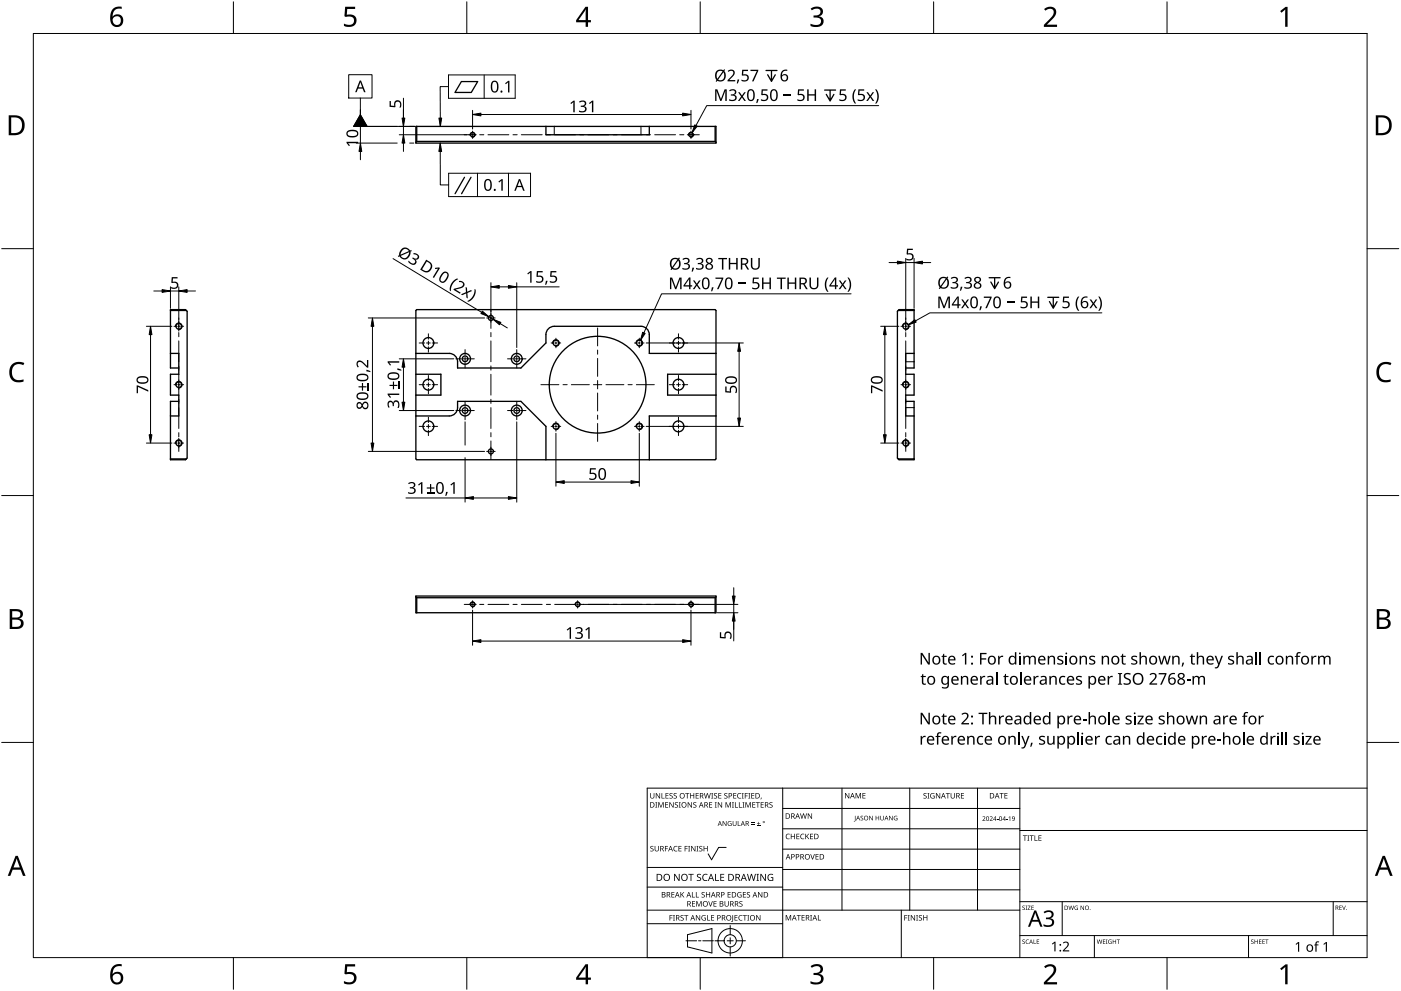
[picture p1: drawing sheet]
<svg xmlns="http://www.w3.org/2000/svg" width="420mm" height="297mm" viewBox="0 0 420 297" stroke-linecap="round" stroke-linejoin="round" font-family="sans-serif">
<g fill="none" stroke="#000" stroke-width=".4">
<path d="M124.7 37.9h90v5h-90zM125 37.9v4.5M163.7 37.9v2.5h31v-2.5M214.5 37.9v4.5M125 42.4h89.5M125 42.4l-.3 .2M214.5 42.4l.2 .2M51.1 93.1h4.8M55.9 93.1l.2 .2v44l-.5 .5h-4.5v-17.5h2.5M55.9 93.1l-.3-.3h-4.5v17.5h2.5M125 92.8h89.5l.2 .3v44.5l-.2 .2h-89.5l-.3-.2v-44.5zM269.4 93.1h4.7"/>
<path d="M51.1 105.9h2.5v6.3h-2.5v6.2h2.5v6.3h-2.5M124.7 105.9h10a2.5 2.5 0 0 1 2.5 2.5v1.9h19l7.5-7.5a4.9 4.9 0 0 1 .6-4.1 2.5 2.5 0 0 1 1.9-.9h26a2.5 2.5 0 0 1 2.5 2.5v5.6h20M124.7 112.2h7.5v6.2h-7.5M214.7 112.2h-14.5v6.2h14.5M271.6 110.3h2.5v-17.5h-4.5l-.5 .5v44l.5 .5h4.5v-17.5h-2.5M274.1 105.9h-2.5v6.3h2.5v6.2h-2.5v6.3h2.5M51.1 137.6h4.8M124.7 124.7h10a2.5 2.5 0 0 0 2.5-2.5v-1.9h19l7.5 7.5v10M214.7 124.7h-20v13.1M269.4 137.6h4.7M124.7 178.7h90v5h-90zM124.7 178.9l.3 .3"/>
<path d="M125 179.2v4.5M125 179.2h89.5M214.5 179.2v4.5M214.7 178.9l-.2 .3"/>
<circle cx="141.7" cy="40.4" r=".64"/>
<circle cx="207.2" cy="40.4" r=".64"/>
<circle cx="53.6" cy="97.8" r=".85"/>
<circle cx="147.2" cy="95.3" r=".75"/>
<circle cx="271.6" cy="97.8" r=".85"/>
<circle cx="53.6" cy="115.3" r=".85"/>
<circle cx="128.5" cy="115.3" r="1.63"/>
<circle cx="128.5" cy="102.8" r="1.63"/>
<circle cx="139.5" cy="107.6" r="1.63"/>
<circle cx="139.5" cy="107.6" r=".85"/>
<circle cx="155" cy="107.6" r="1.63"/>
<circle cx="155" cy="107.6" r=".85"/>
<circle cx="166.7" cy="102.8" r=".85"/>
<circle cx="179.2" cy="115.3" r="14.5"/>
<circle cx="191.7" cy="102.8" r=".85"/>
<circle cx="203.5" cy="115.3" r="1.63"/>
<circle cx="203.5" cy="102.8" r="1.63"/>
<circle cx="271.6" cy="115.3" r=".85"/>
<circle cx="53.6" cy="132.8" r=".85"/>
<circle cx="128.5" cy="127.8" r="1.63"/>
<circle cx="139.5" cy="123.1" r="1.63"/>
<circle cx="139.5" cy="123.1" r=".85"/>
<circle cx="147.2" cy="135.3" r=".75"/>
<circle cx="155" cy="123.1" r="1.63"/>
<circle cx="155" cy="123.1" r=".85"/>
<circle cx="166.7" cy="127.8" r=".85"/>
<circle cx="191.7" cy="127.8" r=".85"/>
<circle cx="203.5" cy="127.8" r="1.63"/>
<circle cx="271.6" cy="132.8" r=".85"/>
<circle cx="141.7" cy="181.2" r=".64"/>
<circle cx="173.2" cy="181.2" r=".64"/>
<circle cx="207.2" cy="181.2" r=".64"/>
</g>
<g fill="none" stroke="#000" stroke-width=".3">
<path d="M141 40.5a.75 .75 0 0 1 .7-.9 .75 .75 0 0 1 .8 .8 .75 .75 0 0 1-.9 .7M206.5 40.5a.75 .75 0 0 1 .7-.9 .75 .75 0 0 1 .8 .8 .75 .75 0 0 1-.9 .7M52.6 97.9a1 1 0 0 1 1-1.1 1 1 0 0 1 1 1.1 1 1 0 0 1-1.2 .9M270.6 97.9a1 1 0 0 1 1-1.1 1 1 0 0 1 1 1.1 1 1 0 0 1-1.1 .9M52.6 115.4a1 1 0 0 1 1-1.1 1 1 0 0 1 1 1.1 1 1 0 0 1-1.2 .9M165.7 102.9a1 1 0 0 1 1-1.1 1 1 0 0 1 1 1.1 1 1 0 0 1-1.2 .9M190.7 102.9a1 1 0 0 1 1-1.1 1 1 0 0 1 1 1.1 1 1 0 0 1-1.2 .9M270.6 115.4a1 1 0 0 1 1-1.1 1 1 0 0 1 1 1.1 1 1 0 0 1-1.1 .9M52.6 132.9a1 1 0 0 1 1-1.1 1 1 0 0 1 1 1.1 1 1 0 0 1-1.2 .9M165.7 127.9a1 1 0 0 1 1-1.1 1 1 0 0 1 1 1.1 1 1 0 0 1-1.2 .9M190.7 127.9a1 1 0 0 1 1-1.1 1 1 0 0 1 1 1.1 1 1 0 0 1-1.2 .9M270.6 132.9a1 1 0 0 1 1-1.1 1 1 0 0 1 1 1.1 1 1 0 0 1-1.1 .9"/>
<path d="M141 181.3a.75 .75 0 0 1 .7-.9 .75 .75 0 0 1 .8 .8 .75 .75 0 0 1-.9 .7M172.5 181.3a.75 .75 0 0 1 .7-.9 .75 .75 0 0 1 .8 .8 .75 .75 0 0 1-.9 .7M206.5 181.3a.75 .75 0 0 1 .7-.9 .75 .75 0 0 1 .8 .8 .75 .75 0 0 1-.9 .7"/>
</g>
<path d="M166.2 37.9v2.5M192.2 37.9v2.5M271.6 108.4h2.5M271.6 122.2h2.5" fill="none" stroke="#000" stroke-width=".3"/>
<path d="M10 10h400v277h-400z" fill="none" stroke="#000" stroke-width=".3"/>
<g fill="none" stroke="#000" stroke-width=".3">
<path d="M70 .5v9.5M140 .5v9.5M210 .5v9.5M280 .5v9.5M350 .5v9.5M.5 74.5h9.5M410 74.5h9.5M.5 148.5h9.5M410 148.5h9.5M.5 222.5h9.5M410 222.5h9.5M70 287v9.5"/>
<path d="M140 287v9.5M210 287v9.5M280 287v9.5M350 287v9.5"/>
</g>
<g fill="#000">
<path d="M103.5 2h3v.7h-2.4l-.1 1.7a1.98 1.98 0 0 1 2.4 .4 1.98 1.98 0 0 1 .2 2.5 2.88 2.88 0 0 1-3.5 .5v-.7a1.93 1.93 0 0 0 3-.6 1.37 1.37 0 0 0-.5-1.4 1.37 1.37 0 0 0-1.4-.1l-.5 .1-.4-.3zM243.1 2.6a2.32 2.32 0 0 1 3.7 .5 1.47 1.47 0 0 1-1.2 1.8 1.59 1.59 0 0 1 1.4 1.8 1.59 1.59 0 0 1-1.8 1.4l-2.1-.3v-.7a2.12 2.12 0 0 0 3.1-.5 1.21 1.21 0 0 0-1.6-1.3h-.6v-.7a1.53 1.53 0 0 0 2.1-1.1 1.49 1.49 0 0 0-2.6-.4zM313.1 2.7a2.03 2.03 0 0 1 2.1-.8 2.03 2.03 0 0 1 1.6 1.7 3.9 3.9 0 0 1-1.6 2.5l-1.2 1.3h3v.7h-3.9v-.6l1.5-1.6a2.56 2.56 0 0 0 1.3-2.9 1.62 1.62 0 0 0-2.4 .2zM383.9 3.3l1.6-1.2h.6v5.9h-.7l.1-5.2-1.2 1zM3.5 109.3a3.3 3.3 0 0 1 3.8-.5l-.3 .7a2.26 2.26 0 0 0-2.6 0 2.26 2.26 0 0 0-.8 2.6 2.12 2.12 0 0 0 3.1 1.7l.4-.1v.7a2.98 2.98 0 0 1-3.4-.4 2.98 2.98 0 0 1-.8-3.3zM413.5 109.3a3.3 3.3 0 0 1 3.8-.5l-.3 .7a2.26 2.26 0 0 0-2.7 0 2.26 2.26 0 0 0-.7 2.6 2.12 2.12 0 0 0 3.1 1.7l.4-.1v.7a2.98 2.98 0 0 1-3.4-.4 2.98 2.98 0 0 1-.8-3.3zM103.5 289h3v.7h-2.4l-.1 1.7a1.98 1.98 0 0 1 2.4 .4 1.98 1.98 0 0 1 .2 2.5 2.88 2.88 0 0 1-3.5 .4v-.6a1.93 1.93 0 0 0 3-.7 1.37 1.37 0 0 0-.5-1.3 1.37 1.37 0 0 0-1.4-.1l-.5 .1-.4-.3zM243.1 289.6a2.32 2.32 0 0 1 3.7 .5 1.47 1.47 0 0 1-1.2 1.8 1.59 1.59 0 0 1 1.4 1.8 1.59 1.59 0 0 1-1.8 1.4l-2.1-.3v-.7a2.12 2.12 0 0 0 3.1-.5 1.21 1.21 0 0 0-1.6-1.4h-.6v-.6a1.53 1.53 0 0 0 2.1-1.1 1.49 1.49 0 0 0-2.6-.4zM313.1 289.7a2.03 2.03 0 0 1 2.1-.8 2.03 2.03 0 0 1 1.6 1.7 3.9 3.9 0 0 1-1.6 2.5l-1.2 1.3h3v.7h-3.9v-.7l1.5-1.5a2.56 2.56 0 0 0 1.3-2.9 1.62 1.62 0 0 0-2.4 .2zM383.9 290.3l1.6-1.2h.6v5.9h-.7l.1-5.2-1.2 1z"/>
<path d="M33.9 2.6a2.88 2.88 0 0 1 2.6-.6v.7a2.02 2.02 0 0 0-2.7 2.3 1.83 1.83 0 0 1 2.6-.3 1.83 1.83 0 0 1 .3 2.6 2.07 2.07 0 0 1-2.6 .6 2.07 2.07 0 0 1-1.1-2.4 4 4 0 0 1 .9-2.9zM33.7 6.2a1.3 1.3 0 0 0 2.6 0 1.3 1.3 0 0 0-2.6 0z"/>
<path d="M175.6 2h.8v4h.8v.7h-.8v1.3h-.8v-1.3h-2.8v-.6zM175.6 2.8l-2.1 3.2h2.1z"/>
<path d="M2.6 34.6h1.8a2.99 2.99 0 0 1 3 3 2.99 2.99 0 0 1-3.1 2.9h-1.7zM3.4 35.2v4.7h.8a2.35 2.35 0 0 0 2.4-2.1 2.35 2.35 0 0 0-2-2.6z"/>
<path d="M412.6 34.6h1.8a2.99 2.99 0 0 1 3 3 2.99 2.99 0 0 1-3.1 2.9h-1.7zM413.3 35.2v4.7h.9a2.35 2.35 0 0 0 2.4-2.1 2.35 2.35 0 0 0-2-2.6z"/>
<path d="M2.9 182.6h1.7a1.68 1.68 0 0 1 2.3 1.7 1.37 1.37 0 0 1-1.2 1.1 1.61 1.61 0 0 1 1.4 2 1.61 1.61 0 0 1-2.1 1.1h-2.1zM3.7 185.7v2.2h1.2a1.13 1.13 0 0 0 1.4-1.1 1.13 1.13 0 0 0-1.5-1.1zM3.7 183.2v1.9h1.1a1.02 1.02 0 0 0 1.3-1 1.02 1.02 0 0 0-1.4-.9z"/>
<path d="M412.9 182.6h1.7a1.68 1.68 0 0 1 2.3 1.7 1.37 1.37 0 0 1-1.2 1.1 1.61 1.61 0 0 1 1.3 2 1.61 1.61 0 0 1-2 1.1h-2.1zM413.7 185.7v2.2h1.2a1.13 1.13 0 0 0 1.4-1.1 1.13 1.13 0 0 0-1.5-1.1zM413.7 183.2v1.9h1.1a1.02 1.02 0 0 0 1.3-1 1.02 1.02 0 0 0-1.5-.9z"/>
<path d="M4.7 256.5h.6l2.4 6h-.8l-.7-1.8h-2.4l-.7 1.8h-.8zM5 257.3l-.9 2.7h1.8z"/>
<path d="M414.7 256.5h.6l2.4 6h-.8l-.7-1.8h-2.4l-.7 1.8h-.8zM415 257.3l-1 2.7h1.9z"/>
<path d="M33.9 289.6a2.88 2.88 0 0 1 2.6-.6v.7a2.02 2.02 0 0 0-2.7 2.3 1.83 1.83 0 0 1 2.6-.3 1.83 1.83 0 0 1 .3 2.6 2.07 2.07 0 0 1-2.6 .6 2.07 2.07 0 0 1-1.1-2.4 4 4 0 0 1 .9-2.9zM33.7 293.2a1.3 1.3 0 0 0 2.6 0 1.3 1.3 0 0 0-2.6 0z"/>
<path d="M175.6 289h.8v4h.8v.7h-.8v1.3h-.8v-1.3h-2.8v-.6zM175.6 289.8l-2.1 3.2h2.1z"/>
</g>
<g fill="none" stroke="#000" stroke-width=".3">
<path d="M234.7 236.2v50.8h-40.6v-50.8h215.9M252.5 236.2v36.6M272.8 236.2v36.6M293.2 236.2v36.6M305.9 236.2v50.8M217.8 254h-2.3l-2.1 3.7-1-1.8M234.7 242.3h71.2M234.7 248.4h71.2M234.7 254.5h71.2M305.9 248.9h104.1M194.1 276.9h40.6M194.1 272.8h111.8"/>
<path d="M194.1 265.9h40.6M194.1 260h40.6M219 277.4v2.8M234.7 260.6h71.2M234.7 266.7h71.2M270.3 272.8v14.2M305.9 270.3h104.1M318.6 270.3v10.1M399.8 270.3v10.1M205.7 282h3.2M206.2 280.2l7.3-1.9v7.3l-7.3-1.8zM209.5 282h.7"/>
<path d="M210.8 282h3.2M214.4 282h2.8M218.1 282h1.8M219 281.1v1.8M219 283.8v2.8M220.8 282h2.8M305.9 280.4h104.1M328.2 280.4v6.6M374.4 280.4v6.6"/>
<circle cx="219" cy="282" r="1.83"/>
<circle cx="219" cy="282" r="3.7"/>
</g>
<g fill="#000">
<path d="M195 237.7h.2v1.1a.42 .42 0 0 0 .4 .4 .42 .42 0 0 0 .4-.4v-1.1h.2v1.1a.62 .62 0 0 1-.6 .6 .62 .62 0 0 1-.6-.6zM196.7 237.7h.2l.9 1.4v-1.4h.2v1.6h-.3l-.8-1.3v1.3h-.2zM198.4 237.7h.2v1.5h.7v.1h-.9zM199.6 237.7h.9v.2h-.7v.5h.6v.2h-.6v.6h.7v.1h-.9zM200.8 237.9l.6-.2 .3 .1v.2a.38 .38 0 0 0-.5-.2 .38 .38 0 0 0-.2 .5 .38 .38 0 0 0 .5 .2 .53 .53 0 0 1 .1 .8 .53 .53 0 0 1-.8 0v-.2a.41 .41 0 0 0 .6 .1 .41 .41 0 0 0 .1-.5 .41 .41 0 0 0-.5-.2zM202.1 237.9l.5-.2 .4 .1-.1 .2a.38 .38 0 0 0-.5-.2 .38 .38 0 0 0-.2 .5 .38 .38 0 0 0 .5 .2 .53 .53 0 0 1 .2 .8 .53 .53 0 0 1-.8 0v-.2a.41 .41 0 0 0 .5 .1 .41 .41 0 0 0 .2-.5 .41 .41 0 0 0-.6-.2zM205.5 237.7h1.2v.2h-.5v1.4h-.2v-1.4h-.5zM207 237.7h.2v.7h.8v-.7h.2v1.6h-.2v-.7h-.8v.7h-.2zM208.6 237.7h.9v.2h-.7v.5h.7v.2h-.7v.6h.7v.1h-.9zM211.1 237.7h.2l.4 1.4 .3-1.4h.2l.4 1.4 .4-1.4h.2l-.5 1.6h-.2l-.4-1.3-.3 1.3h-.3zM213.3 237.7h.6l-.2 .2v1.3l.2 .1h-.6l.2-.1v-1.3zM214.2 237.9l.5-.2 .4 .1-.1 .2a.38 .38 0 0 0-.5-.2 .38 .38 0 0 0-.2 .5 .38 .38 0 0 0 .5 .2 .53 .53 0 0 1 .2 .8 .53 .53 0 0 1-.8 0v-.2a.41 .41 0 0 0 .5 .1 .41 .41 0 0 0 .2-.5 .41 .41 0 0 0-.6-.2z"/>
<path d="M215.4 237.7h.9v.2h-.7v.5h.7v.2h-.7v.6h.7v.1h-.9zM217.3 237.9l.5-.2 .4 .1-.1 .2a.38 .38 0 0 0-.5-.2 .38 .38 0 0 0-.2 .5 .38 .38 0 0 0 .5 .2 .53 .53 0 0 1 .2 .8 .53 .53 0 0 1-.8 0v-.2a.41 .41 0 0 0 .5 .1 .41 .41 0 0 0 .2-.5 .41 .41 0 0 0-.6-.2zM219.9 237.7h.9v.2h-.7v.5h.7v.2h-.7v.6h.7v.1h-.9zM221.3 237.9l.6-.2 .4 .1-.1 .2a.65 .65 0 0 0-.9 .6 .65 .65 0 0 0 .9 .5 .77 .77 0 0 1-1.1-.1 .77 .77 0 0 1 .2-1.1zM222.5 237.7h.5l-.1 .2v1.3l.1 .1h-.5l.2-.1v-1.3zM223.4 237.7h.9v.2h-.7v.6h.6v.2h-.6v.6h-.2zM224.4 237.7h.6l-.2 .2v1.3l.2 .1h-.6l.2-.1v-1.3zM225.3 237.7h.9v.2h-.7v.5h.7v.2h-.7v.6h.7v.1h-.9zM228.2 239.1h.2l-.3 .5zM253.4 237.7h.3l.8 1.3v-1.3h.2v1.6h-.2l-.9-1.3v1.3h-.2zM256.6 237.7h.3l.5 1.3 .5-1.3h.3v1.6h-.2v-1.4l-.7 1.4-.5-1.4v1.4h-.2zM258.6 237.7h1v.2h-.7v.5h.6v.2h-.6v.5h.7v.2h-1z"/>
<path d="M277 237.9l.6-.2 .3 .1-.1 .2a.38 .38 0 0 0-.5-.2 .38 .38 0 0 0-.1 .5 .38 .38 0 0 0 .5 .2 .53 .53 0 0 1 .1 .8 .53 .53 0 0 1-.8 0v-.2a.41 .41 0 0 0 .6 .1 .41 .41 0 0 0 .1-.5 .41 .41 0 0 0-.5-.2zM278.1 237.7h.6l-.2 .2v1.3l.2 .1h-.6l.2-.1v-1.3zM279.2 237.9l.7-.2 .4 .1-.1 .2a.67 .67 0 0 0-1 .5 .67 .67 0 0 0 .9 .6v-.4h-.4v-.2h.6v.8a.88 .88 0 0 1-1.2-.2 .88 .88 0 0 1 .1-1.2zM280.7 237.7h.2l.9 1.4v-1.4h.2v1.6h-.3l-.8-1.3v1.3h-.2zM283.7 237.7h1.2v.2h-.5v1.4h-.2v-1.4h-.5zM285.1 237.7h.2v1.1a.42 .42 0 0 0 .4 .4 .42 .42 0 0 0 .4-.4v-1.1h.2v1.1a.62 .62 0 0 1-.6 .6 .62 .62 0 0 1-.6-.6zM288.2 237.7h.9v.2h-.7v.5h.7v.2h-.7v.6h.7v.1h-.9zM299.8 237.7h1.2v.2h-.5v1.4h-.2v-1.4h-.5zM301.2 237.7h.9v.2h-.7v.5h.7v.2h-.7v.5h.7v.2h-.9zM195.1 253.7l.6-.2 .3 .1-.1 .2a.38 .38 0 0 0-.5-.1 .38 .38 0 0 0-.1 .5 .38 .38 0 0 0 .4 .2 .53 .53 0 0 1 .2 .7 .53 .53 0 0 1-.8 .1v-.2a.41 .41 0 0 0 .6 .1 .41 .41 0 0 0 .1-.6 .41 .41 0 0 0-.6-.2zM196.5 240.4h.6l-.2 .2v1.3l.2 .2h-.6l.2-.2v-1.3zM196.3 253.6h.2v1a.42 .42 0 0 0 .5 .4 .42 .42 0 0 0 .4-.4v-1h.2v1a.62 .62 0 0 1-.6 .6 .62 .62 0 0 1-.7-.6z"/>
<path d="M197.4 240.4h.3l.5 1.4 .5-1.4h.3v1.7h-.2v-1.5l-.7 1.5-.5-1.5v1.5h-.2zM199.4 253.6h.9v.1h-.7v.6h.7v.2h-.7v.7h-.2zM199.5 240.4h.9v.2h-.7v.5h.6v.2h-.6v.6h.7v.2h-.9zM200.7 240.4h.3l.8 1.4v-1.4h.2v1.7h-.2l-.9-1.4v1.4h-.2zM202.2 253.8l.5-.3 .5 .1-.1 .2a.65 .65 0 0 0-.9 .6 .65 .65 0 0 0 .9 .6 .77 .77 0 0 1-1.1-.1 .77 .77 0 0 1 .2-1.1zM202.5 240.6l.5-.2 .3 .1v.2a.38 .38 0 0 0-.5-.2 .38 .38 0 0 0-.2 .5 .38 .38 0 0 0 .5 .2 .53 .53 0 0 1 .1 .8 .53 .53 0 0 1-.8 0l.1-.1a.41 .41 0 0 0 .5 0 .41 .41 0 0 0 .1-.5 .41 .41 0 0 0-.5-.2zM203.6 240.4h.6l-.2 .2v1.3l.2 .2h-.6l.2-.2v-1.3zM203.5 253.6h.9v.1h-.7v.6h.6v.1h-.6v.6h.7v.2h-.9zM205.3 253.6h.9v.1h-.7v.6h.7v.2h-.7v.7h-.2zM206.4 253.6h.6l-.2 .1v1.3l.2 .2h-.6l.2-.2v-1.3zM206.2 240.4h.3l.8 1.4v-1.4h.2v1.7h-.2l-.9-1.4v1.4h-.2zM207.3 253.6h.2l.9 1.3v-1.3h.2v1.6h-.3l-.8-1.4v1.4h-.2z"/>
<path d="M208 240.6l.5-.2 .3 .1v.2a.38 .38 0 0 0-.5-.2 .38 .38 0 0 0-.2 .5 .38 .38 0 0 0 .5 .2 .53 .53 0 0 1 .2 .8 .53 .53 0 0 1-.9 0l.1-.1a.41 .41 0 0 0 .5 0 .41 .41 0 0 0 .1-.5 .41 .41 0 0 0-.5-.2zM208.9 253.6h.6l-.2 .1v1.3l.2 .2h-.6l.2-.2v-1.3zM209.8 253.7l.5-.2 .3 .1v.2a.38 .38 0 0 0-.5-.1 .38 .38 0 0 0-.2 .5 .38 .38 0 0 0 .5 .2 .53 .53 0 0 1 .2 .7 .53 .53 0 0 1-.9 .1l.1-.2a.41 .41 0 0 0 .5 .1 .41 .41 0 0 0 .1-.6 .41 .41 0 0 0-.5-.2zM211 253.6h.2v.7h.8v-.7h.2v1.6h-.2v-.8h-.8v.8h-.2zM212.7 240.4h.9v.2h-.7v.5h.6v.2h-.6v.6h.7v.2h-.9zM214.4 240.4h.6l-.2 .2v1.3l.2 .2h-.6l.2-.2v-1.3zM215.3 240.4h.2l.9 1.4v-1.4h.2v1.7h-.3l-.8-1.4v1.4h-.2zM216.7 246.1h.2l.8 1.2v-1.2h.2v1.5h-.2l-.8-1.2v1.2h-.2zM217.6 240.4h.3l.5 1.4 .5-1.4h.3v1.7h-.2v-1.5l-.7 1.5-.5-1.5v1.5h-.2zM218.4 246.3l.6-.2 .4 .1-.2 .1a.6 .6 0 0 0-.8 .5 .6 .6 0 0 0 .8 .6v-.4l-.3-.2h.5v.7a.8 .8 0 0 1-1-.2 .8 .8 0 0 1 0-1zM219.5 240.4h.6l-.2 .2v1.3l.2 .2h-.6l.2-.2v-1.3zM220.4 240.4h.2v1.5h.7v.2h-.9z"/>
<path d="M219.7 246.1h.2v.9a.38 .38 0 0 0 .4 .4 .38 .38 0 0 0 .4-.4v-.9h.2v.9a.56 .56 0 0 1-.6 .6 .56 .56 0 0 1-.6-.6zM221.3 246.1h.1v1.3h.7v.2h-.8zM221.6 240.4h.2v1.5h.7v.2h-.9zM222.7 240.4h.5l-.1 .2v1.3l.1 .2h-.5l.1-.2v-1.3zM223.6 240.4h.3l.5 1.4 .5-1.4h.3v1.7h-.2v-1.5l-.7 1.5-.6-1.5v1.5h-.1zM225.3 247l1 .1zM225.3 246.6l1 .1zM225.6 240.4h.9v.2h-.7v.5h.7v.2h-.7v.6h.7v.2h-.9zM227 247.4l1 .2zM226.7 240.4h1.2v.2h-.5v1.5h-.2v-1.5h-.5zM227.4 246.3l.2 .5h.4l-.4 .1v.4l-.2-.4h-.4l.4-.1zM228.1 240.4h.9v.2h-.7v.5h.7v.2h-.7v.6h.7v.2h-.9z"/>
<path d="M230.8 240.6l.6-.2 .3 .1-.1 .2a.38 .38 0 0 0-.5-.2 .38 .38 0 0 0-.1 .5 .38 .38 0 0 0 .4 .2 .53 .53 0 0 1 .2 .8 .53 .53 0 0 1-.8 0v-.1a.41 .41 0 0 0 .6 0 .41 .41 0 0 0 .1-.5 .41 .41 0 0 0-.6-.2zM235.8 250.1l.6-.2 .5 .1-.1 .2a.65 .65 0 0 0-1 .5 .65 .65 0 0 0 1 .6 .77 .77 0 0 1-1.1-.1 .77 .77 0 0 1 .1-1.1zM237.2 249.9h.2v.7h.8v-.7h.2v1.6h-.2v-.7h-.8v.7h-.2zM238.8 249.9h.9v.2h-.7v.5h.7v.2h-.7v.5h.7v.2h-.9zM240.2 250.1l.6-.2 .4 .1v.2a.65 .65 0 0 0-1 .5 .65 .65 0 0 0 1 .6 .77 .77 0 0 1-1.1-.1 .77 .77 0 0 1 .1-1.1zM240 243.8h.2l.3 1.4 .4-1.4h.2l.4 1.4 .3-1.4h.2l-.4 1.6h-.2l-.4-1.4-.4 1.4h-.2zM241.5 249.9h.2v.8l.7-.8h.3l-.7 .7 .7 .9h-.2l-.6-.7-.2 .7h-.2zM243 256h.2l.5 1.4 .4-1.4h.3l-.6 1.6h-.2zM242.3 243.8h.2l.9 1.3-.1-1.3h.2v1.6h-.2l-.9-1.3v1.3h-.1zM242.9 249.9h.9v.2h-.7v.5h.7v.2h-.7v.5h.7v.2h-.9zM244.6 256h.9v.2h-.7v.5h.6v.2h-.6v.5h.7v.2h-.9zM256.4 244.5h.2v1.5l-.5 .2v-.1l.3-.2z"/>
<path d="M258.1 244.7l.5-.2 .2 .2a.33 .33 0 0 0-.4-.1 .33 .33 0 0 0-.1 .5 .33 .33 0 0 0 .4 .1 .43 .43 0 0 1 0 .7 .43 .43 0 0 1-.6-.2 .33 .33 0 0 0 .4 .1 .33 .33 0 0 0 .1-.5l-.5-.3zM260.7 244.5h.2l.7 1.2v-1.2h.2v1.4h-.2l-.8-1.1v1.1h-.1zM262.6 244.5h.2v.6h.7v-.6h.2v1.4h-.2v-.6h-.7v.6h-.2zM264 244.5h.2v.9a.35 .35 0 0 0 .3 .4 .35 .35 0 0 0 .4-.4v-.9h.2v.9a.52 .52 0 0 1-.6 .5 .52 .52 0 0 1-.5-.5zM266.6 244.5h.2l.8 1.2v-1.2h.1v1.4h-.2l-.7-1.1v1.1h-.2zM268.2 244.7l.9-.1-.2 .1a.56 .56 0 0 0-.7 .6 .56 .56 0 0 0 .8 .4v-.4l-.3-.1h.4v.6a.74 .74 0 0 1-.9-.1 .74 .74 0 0 1 0-1zM294.6 244.8a.49 .49 0 0 1 .8 .1 .49 .49 0 0 1-.3 .7l-.3 .3 .7 .2h-.9l.4-.5a.37 .37 0 0 0 .4-.6 .37 .37 0 0 0-.7-.1zM296.8 244.8a.49 .49 0 0 1 .8 .1 .49 .49 0 0 1-.3 .7l-.3 .3 .7 .2h-.9l.4-.5a.37 .37 0 0 0 .3-.6 .37 .37 0 0 0-.6-.1zM299 245.5l.4 .1zM301.8 245.5l.4 .1zM302.5 245l.5-.3v1.4h-.2v-1.2zM306.8 250.4h1.2v.2h-.5v1.4h-.2v-1.4h-.5z"/>
<path d="M308.1 250.4h.6l-.2 .2v1.3l.2 .1h-.6l.2-.1v-1.3zM308.8 250.4h1.2v.2h-.5v1.4h-.2v-1.4h-.5zM310.2 250.4h.3v1.4h.7v.2h-1zM311.4 250.4h.9v.2h-.7v.5h.7v.2h-.7v.5h.7v.2h-.9zM200.8 274.3h.9v.2h-.7v.5h.7v.2h-.7v.7h-.2zM201.4 267.4h.9v.2h-.7v.5h.6v.1h-.6v.6h.7v.2h-.9zM201.8 274.3h.6l-.2 .2v1.3l.2 .1h-.6l.2-.1v-1.3zM202.2 261.9h.3l1.1 1.8v-1.8h.2v2.1h-.3l-1.1-1.7v1.7h-.2zM204.1 274.4l.6-.1 .3 .1v.1a.38 .38 0 0 0-.5-.1 .38 .38 0 0 0-.2 .5 .38 .38 0 0 0 .5 .2 .53 .53 0 0 1 .1 .8 .53 .53 0 0 1-.8 0l.1-.2a.41 .41 0 0 0 .5 .1 .41 .41 0 0 0 .1-.6 .41 .41 0 0 0-.5-.1zM204.1 267.4h.2v.8l.7-.8h.2l-.6 .7 .7 .9h-.3l-.6-.8-.1 .8h-.2zM205.2 274.3h1.2v.2h-.5v1.4h-.2v-1.4h-.5zM206.4 261.9h1.6v.3h-.6v1.8h-.3v-1.8h-.7z"/>
<path d="M207.5 267.4h.2v1.4h.7v.2h-.9zM207.5 270.1h.9v.2h-.7v.5h.7v.2h-.7v.6h.7v.1h-.9zM208.7 267.4h.2v1.4h.7v.2h-.9zM208.8 270.1h.3l.5 1.3 .5-1.3h.3v1.6h-.2v-1.4l-.7 1.4-.5-1.4v1.4h-.2zM208.7 274.3h.2l.9 1.3v-1.3h.2v1.6h-.3l-.8-1.3v1.3h-.2zM209.1 262.1l.4-.2 .7 .1-.2 .2a.44 .44 0 0 0-.7 .2 .44 .44 0 0 0 .5 .5 .66 .66 0 0 1 .4 1 .66 .66 0 0 1-1 .1h-.2v-.3l.3 .1a.47 .47 0 0 0 .7-.3 .47 .47 0 0 0-.6-.5l-.4-.3zM210.6 274.5l.7-.2 .4 .1-.1 .1a.67 .67 0 0 0-1 .5 .67 .67 0 0 0 .9 .7v-.5h-.4v-.1h.6v.8a.88 .88 0 0 1-1.2-.2 .88 .88 0 0 1 .1-1.2zM210.5 267.5l.5-.1 .4 .1-.1 .1a.38 .38 0 0 0-.5-.1 .38 .38 0 0 0-.2 .5 .38 .38 0 0 0 .5 .2 .53 .53 0 0 1 .2 .8 .53 .53 0 0 1-.8 0v-.2a.41 .41 0 0 0 .5 .1 .41 .41 0 0 0 .1-.6 .41 .41 0 0 0-.5-.1zM210.9 262.2l.7-.3 .6 .1-.1 .3a.84 .84 0 0 0-1.2 .7 .84 .84 0 0 0 1.2 .8v.2a1.1 1.1 0 0 1-1.4-.4 1.1 1.1 0 0 1 .2-1.4zM212.1 274.3h.2v1.4h.7v.2h-.9zM212.4 270.1h.2l.5 1.4 .5-1.4h.2l-.6 1.6h-.2zM211.7 267.4h.2v.7h.9v-.7h.2v1.6h-.2v-.8h-.9v.8h-.2z"/>
<path d="M213.3 274.3h.9v.2h-.7v.5h.6v.2h-.6v.5h.7v.2h-.9zM214.5 261.9h.2v1.9h1v.2h-1.2zM214 270.1h.9v.2h-.7v.5h.7v.2h-.7v.6h.7v.1h-.9zM216 261.9h1.2v.3h-.9v.6h.8v.3h-.8v.7h.9v.2h-1.2zM217.3 270.1h.2v1.1a.42 .42 0 0 0 .4 .4 .42 .42 0 0 0 .4-.4v-1.1h.2v1.1a.62 .62 0 0 1-.6 .6 .62 .62 0 0 1-.6-.6zM218.2 267.4h.9v.2h-.7v.5h.7v.1h-.7v.6h.7v.2h-.9zM219.6 274.3h.3l-.1 1.7-.5 .3v-.2l.3-.1zM220.3 274.3h.9v.2h-.7v.5h.6v.2h-.6v.5h.7v.2h-.9zM221.3 267.6l.7-.2 .4 .1-.1 .1a.67 .67 0 0 0-1 .5 .67 .67 0 0 0 .9 .7v-.5h-.4v-.2h.6v.8a.88 .88 0 0 1-1.2-.1 .88 .88 0 0 1 .1-1.2zM221.7 274.5l.5-.2 .5 .1-.1 .1a.65 .65 0 0 0-.9 .6 .65 .65 0 0 0 .9 .6 .77 .77 0 0 1-1.1-.1 .77 .77 0 0 1 .2-1.1zM221.8 270.3l.5-.2 .4 .1-.1 .2a.38 .38 0 0 0-.5-.2 .38 .38 0 0 0-.2 .5 .38 .38 0 0 0 .5 .2 .53 .53 0 0 1 .2 .8 .53 .53 0 0 1-.8 0v-.2a.41 .41 0 0 0 .5 .1 .41 .41 0 0 0 .2-.5 .41 .41 0 0 0-.6-.2zM222.8 274.3h1.2v.2h-.5v1.4h-.2v-1.4h-.5z"/>
<path d="M222.8 267.4h.9v.2h-.7v.5h.7v.1h-.7v.6h.7v.2h-.9zM224.1 274.3h.6l-.2 .2v1.3l.2 .1h-.6l.2-.1v-1.3zM224 267.5l.6-.1 .3 .1v.1a.38 .38 0 0 0-.5-.1 .38 .38 0 0 0-.2 .5 .38 .38 0 0 0 .5 .2 .53 .53 0 0 1 .1 .8 .53 .53 0 0 1-.8 0l.1-.2a.41 .41 0 0 0 .5 .1 .41 .41 0 0 0 .1-.6 .41 .41 0 0 0-.5-.1zM224 261.9h.3l.4 1.8 .5-1.8h.3l.5 1.8 .4-1.8h.3l-.6 2.1h-.2l-.5-1.8-.5 1.8h-.3zM226.9 261.9h.7l-.2 .3v1.6l.2 .2h-.7l.2-.2v-1.6zM226.8 274.3h.2l.9 1.3v-1.3h.2v1.6h-.3l-.8-1.3v1.3h-.2zM227.3 267.4h.3l.8 1.3v-1.3h.2v1.6h-.2l-.9-1.3v1.3h-.2zM228 261.9h.3l1.2 1.8-.1-1.8h.3v2.1h-.3l-1.1-1.7v1.7h-.3zM230.5 262.2l.9-.3 .5 .1-.1 .3a.87 .87 0 0 0-1.4 .6 .87 .87 0 0 0 1.2 .9v-.6h-.4v-.3h.7v1.1a1.15 1.15 0 0 1-1.5-.3 1.15 1.15 0 0 1 .1-1.5zM235.6 274.3h.3l.5 1.3 .6-1.3h.3v1.6h-.2v-1.4l-.7 1.4-.6-1.4v1.4h-.2zM238.9 274.3h1.3v.2h-.5v1.4h-.2v-1.4h-.6zM240.4 274.3h.9v.2h-.7v.5h.7v.1h-.7v.6h.7v.2h-.9z"/>
<path d="M242.9 274.3h.6l-.2 .1v1.3l.2 .2h-.6l.2-.2v-1.3zM245.3 274.3h.2v1.4h.7v.2h-.9zM271.2 274.3h.9v.2h-.7v.5h.7v.2h-.7v.7h-.2zM272.2 274.3h.6l-.2 .2v1.3l.2 .1h-.6l.2-.1v-1.3zM273.1 274.3h.3l.8 1.3v-1.3h.2v1.6h-.2l-.9-1.3v1.3h-.2zM274.7 274.3h.6l-.2 .2v1.3l.2 .1h-.6l.2-.1v-1.3zM275.6 274.4l.6-.1 .3 .1v.1a.38 .38 0 0 0-.5-.1 .38 .38 0 0 0-.2 .5 .38 .38 0 0 0 .5 .2 .53 .53 0 0 1 .1 .8 .53 .53 0 0 1-.8 0v-.2a.41 .41 0 0 0 .6 .1 .41 .41 0 0 0 .1-.6 .41 .41 0 0 0-.5-.1zM276.9 274.3h.2v.7h.8v-.7h.2v1.6h-.2v-.7h-.8v.7h-.2zM306.7 271.6l.4-.2 .2 .2a.32 .32 0 0 0-.4 0 .32 .32 0 0 0-.1 .4 .32 .32 0 0 0 .4 .1 .41 .41 0 0 1 0 .7 .41 .41 0 0 1-.6-.2 .31 .31 0 0 0 .4 .1 .31 .31 0 0 0 .1-.5l-.5-.2zM307.6 271.5h.4l-.1 .1 .1 1.2h-.4l.1-.2zM308.2 271.5h.8l-.6 1.1 .7 .2h-.9l.6-1.2zM309.3 271.5h.7l-.5 .1v.4h.5l-.5 .1v.5l.5 .2h-.7z"/>
<path d="M313 273.4a1.69 1.69 0 0 1 1.8-.6 1.69 1.69 0 0 1 1.2 1.5l-.4 .7-.6 .2a1.31 1.31 0 0 1 1.2 1.5 1.31 1.31 0 0 1-1.5 1.1l-1.8-.2v-.6a1.73 1.73 0 0 0 2.6-.4 .99 .99 0 0 0-1.3-1.1h-.5v-.5a1.13 1.13 0 0 0 1.2-.1 1.13 1.13 0 0 0 .4-1.1 1.42 1.42 0 0 0-2 0zM320.4 271.5h.2l.3 1.1 .3-1.1h.1l.3 1.1 .3-1.1h.2l-.4 1.3h-.1l-.3-1.2-.4 1.2h-.1zM322.4 271.6l.9-.1-.3 .1a.53 .53 0 0 0-.6 .6 .53 .53 0 0 0 .7 .4v-.4l-.3-.1h.5v.6a.71 .71 0 0 1-.9-.1 .71 .71 0 0 1 0-1zM324.1 271.5l.9 1-.1-1h.2v1.3l-.9-1.1-.1 1.1zM401.7 271.4h.7l-.6 .2v.4h.6l-.6 .1v.5l.6 .1h-.7zM402.5 271.4h.2l.4 1.2 .3-1.2h.2l-.5 1.3zM306.7 281.7l.4-.1 .2 .2a.32 .32 0 0 0-.4-.1 .32 .32 0 0 0-.1 .5 .32 .32 0 0 0 .4 .1 .41 .41 0 0 1 0 .6 .41 .41 0 0 1-.6-.2 .31 .31 0 0 0 .4 .2 .31 .31 0 0 0 .1-.5l-.5-.3zM307.8 281.8l.4-.2 .4 .1-.1 .1a.52 .52 0 0 0-.7 .5 .52 .52 0 0 0 .7 .4 .61 .61 0 0 1-.9 0 .61 .61 0 0 1 .2-.9zM310 281.6h.1v1.2l.6 .1h-.7zM310.9 281.6h.7l-.5 .2v.4h.5l-.5 .1v.5l.5 .1h-.7zM315.5 282.9l1.1-.6v2.9h-.4v-2.6l-.5 .5zM318.8 282.6a1.01 1.01 0 0 1 1.6-.1 1.01 1.01 0 0 1-.5 1.6l-.7 .8h1.5v.3h-2v-.3l1.1-1.1a.69 .69 0 0 0 .3-1.1 .69 .69 0 0 0-1.1 .1z"/>
<path d="M328.9 281.6h.2l.3 1.1 .3-1.1h.1l.3 1.1 .3-1.1h.2l-.4 1.3h-.1l-.4-1.1-.3 1.1h-.1zM330.8 281.6h.7l-.6 .2v.4h.6l-.6 .1v.5l.6 .1h-.7zM331.7 281.6h.4l-.1 .1 .1 1.2h-.4l.1-.1zM332.5 281.8l.9-.1-.2 .1a.53 .53 0 0 0-.7 .5 .53 .53 0 0 0 .7 .5v-.4l-.2-.2h.4v.7a.71 .71 0 0 1-.9-.2 .71 .71 0 0 1 0-.9zM333.7 281.6h.2v.6h.6v-.6h.2v1.3h-.2v-.6h-.6v.6h-.2zM334.9 281.6h1l-.4 .2v1.1h-.2v-1.1zM375.2 281.7l.5-.1 .2 .2a.32 .32 0 0 0-.4-.1 .32 .32 0 0 0-.1 .5 .32 .32 0 0 0 .4 .1 .41 .41 0 0 1 0 .6 .41 .41 0 0 1-.6-.2 .31 .31 0 0 0 .4 .2 .31 .31 0 0 0 .1-.5l-.5-.3zM376.2 281.6h.2v.6h.7v-.6h.1v1.3h-.1v-.6h-.7v.6h-.2zM377.6 281.6h.7l-.6 .2v.4h.6l-.6 .1v.5l.6 .1h-.7zM378.6 281.6h.7l-.5 .2v.4h.5l-.5 .1v.5l.5 .1h-.7zM379.4 281.6h1l-.4 .2v1.1h-.2v-1.1zM388.5 283l1.1-.6v2.9h-.3v-2.6l-.6 .5z"/>
<path d="M394.7 282.3l.9-.1-.1 .3h-.5l-.1 .2-.1 .4h.6v.3h-.6v1.9h-.3v-1.9h-.4l.4-.3zM396.9 283l1.1-.6v2.9h-.4v-2.6l-.5 .5z"/>
<path d="M203.7 238.5a.81 .81 0 0 1 1.6 0 .81 .81 0 0 1-1.6 0zM204.1 238.5a.6 .6 0 0 0 1.2 0 .6 .6 0 0 0-1.2 0z"/>
<path d="M209.9 237.7h.4a.47 .47 0 0 1 .6 .3 .47 .47 0 0 1-.3 .6l.5 .7h-.3l-.4-.6h-.3v.6h-.2zM210.1 237.9v.6h.2a.31 .31 0 0 0 .4-.3 .31 .31 0 0 0-.4-.3z"/>
<path d="M218.5 237.7h.5a.54 .54 0 0 1 .6 .7 .54 .54 0 0 1-.9 .3v.6h-.2zM218.7 237.9v.6a.39 .39 0 0 0 .7-.3 .39 .39 0 0 0-.7-.3z"/>
<path d="M226.6 237.7h.5a.81 .81 0 0 1 .8 .9 .81 .81 0 0 1-.9 .7h-.4zM226.8 237.9v1.3h.2a.64 .64 0 0 0 .7-.6 .64 .64 0 0 0-.7-.7z"/>
<path d="M255.6 237.7h.1l.7 1.6h-.2l-.2-.5h-.7l-.2 .5h-.2zM255.6 237.9l-.2 .7h.5z"/>
<path d="M282.8 237.7h.2l.6 1.6h-.2l-.2-.5h-.6l-.2 .5h-.2zM282.9 237.9l-.2 .8h.5z"/>
<path d="M286.8 237.7h.4a.47 .47 0 0 1 .6 .3 .47 .47 0 0 1-.3 .6l.4 .7h-.2l-.4-.6h-.3v.6h-.2zM287 237.9v.6h.2a.31 .31 0 0 0 .4-.3 .31 .31 0 0 0-.4-.3z"/>
<path d="M296.9 237.7h.5a.81 .81 0 0 1 .8 .8 .81 .81 0 0 1-.9 .8h-.4zM297.1 237.9v1.2h.2a.64 .64 0 0 0 .7-.6 .64 .64 0 0 0-.7-.6z"/>
<path d="M298.9 237.7h.2l.7 1.6h-.3l-.2-.5h-.6l-.2 .5h-.2zM299 237.9l-.2 .7h.5z"/>
<path d="M195 240.4h.5a.81 .81 0 0 1 .8 .9 .81 .81 0 0 1-.9 .8h-.4zM195.2 240.6v1.3h.2a.64 .64 0 0 0 .7-.6 .64 .64 0 0 0-.6-.7z"/>
<path d="M198 253.6h.5a.47 .47 0 0 1 .5 .3 .47 .47 0 0 1-.3 .6l.5 .7h-.3l-.4-.7h-.3v.7h-.2zM198.2 253.7v.6h.3a.31 .31 0 0 0 .3-.3 .31 .31 0 0 0-.4-.3z"/>
<path d="M201 253.6h.2l.6 1.6h-.2l-.2-.5h-.6l-.2 .5h-.2zM201.1 253.8l-.3 .7h.6z"/>
<path d="M204.3 241.3a.81 .81 0 0 1 1.6 0 .81 .81 0 0 1-1.6 0zM204.6 241.3a.6 .6 0 0 0 1.2 0 .6 .6 0 0 0-1.2 0z"/>
<path d="M210.2 240.4h.2l.6 1.7h-.2l-.2-.5h-.6l-.2 .5h-.2zM210.3 240.7l-.3 .7h.6z"/>
<path d="M211.2 240.4h.5a.47 .47 0 0 1 .6 .4 .47 .47 0 0 1-.3 .5l.4 .8h-.2l-.4-.7h-.4v.7h-.2zM211.4 240.6v.6h.3a.31 .31 0 0 0 .4-.3 .31 .31 0 0 0-.4-.3z"/>
<path d="M215.8 246.1l.7 1.5-.3-.5h-.6l-.4 .5zM215.9 246.3l-.3 .6h.5z"/>
<path d="M222.7 246.1l.7 1.5-.3-.5h-.6l-.4 .5zM222.8 246.3l-.3 .6h.5z"/>
<path d="M223.6 246.1h.4a.42 .42 0 0 1 .5 .3 .42 .42 0 0 1-.2 .5l.4 .7h-.2l-.4-.6h-.3v.6h-.2zM223.8 246.3v.5h.2a.28 .28 0 0 0 .4-.3 .28 .28 0 0 0-.4-.2z"/>
<path d="M228.7 246.4a.35 .35 0 0 1 .7 0 .35 .35 0 0 1-.7 0zM228.9 246.4a.2 .2 0 0 0 .4 0 .2 .2 0 0 0-.4 0z"/>
<path d="M229.4 240.4h.4a.47 .47 0 0 1 .6 .4 .47 .47 0 0 1-.3 .5l.5 .8h-.3l-.4-.7h-.3v.7h-.2zM229.6 240.6v.6h.2a.31 .31 0 0 0 .4-.3 .31 .31 0 0 0-.4-.3z"/>
<path d="M236.3 256h.1l.7 1.6h-.2l-.2-.5h-.7l-.2 .5h-.2zM236.3 256.2l-.2 .7h.5z"/>
<path d="M235.6 243.8h.5a.81 .81 0 0 1 .8 .8 .81 .81 0 0 1-.8 .8h-.5zM235.8 244v1.2h.3a.64 .64 0 0 0 .6-.6 .64 .64 0 0 0-.6-.6z"/>
<path d="M237.3 243.8h.4a.47 .47 0 0 1 .6 .3 .47 .47 0 0 1-.3 .6l.4 .7h-.2l-.4-.7h-.3v.7h-.2zM237.5 244v.6h.2a.31 .31 0 0 0 .4-.3 .31 .31 0 0 0-.4-.3z"/>
<path d="M237.3 256h.4a.54 .54 0 0 1 .6 .7 .54 .54 0 0 1-.8 .3v.6h-.2zM237.5 256.2v.6a.39 .39 0 0 0 .6-.3 .39 .39 0 0 0-.6-.3z"/>
<path d="M238.7 256h.4a.54 .54 0 0 1 .6 .7 .54 .54 0 0 1-.8 .3v.6h-.2zM238.9 256.2v.6a.39 .39 0 0 0 .6-.3 .39 .39 0 0 0-.6-.3z"/>
<path d="M239.1 243.8h.2l.6 1.6h-.2l-.2-.5h-.6l-.2 .5h-.2zM239.2 244l-.3 .7h.6z"/>
<path d="M240 256h.5a.47 .47 0 0 1 .6 .3 .47 .47 0 0 1-.3 .6l.4 .7h-.2l-.4-.6h-.4v.6h-.2zM240.2 256.2v.6h.3a.31 .31 0 0 0 .4-.3 .31 .31 0 0 0-.4-.3z"/>
<path d="M241.2 256.8a.85 .85 0 0 1 1.7 0 .85 .85 0 0 1-1.7 0zM241.6 256.8a.6 .6 0 0 0 1.2 0 .6 .6 0 0 0-1.2 0z"/>
<path d="M244.2 249.9h.5a.81 .81 0 0 1 .8 .8 .81 .81 0 0 1-.9 .8h-.4zM244.4 250.1v1.3h.2a.64 .64 0 0 0 .7-.7 .64 .64 0 0 0-.6-.6z"/>
<path d="M245.8 256h.5a.81 .81 0 0 1 .8 .8 .81 .81 0 0 1-.8 .8h-.5zM246 256.2v1.3h.3a.64 .64 0 0 0 .6-.7 .64 .64 0 0 0-.6-.6z"/>
<path d="M257.3 244.5l.7 1.4-.4-.4h-.5l-.4 .4zM257.3 244.7l-.2 .6h.5z"/>
<path d="M259 245.2a.7 .7 0 0 1 1.4 0 .7 .7 0 0 1-1.4 0zM259.3 245.2a.5 .5 0 0 0 1 0 .5 .5 0 0 0-1 0z"/>
<path d="M265.8 244.5l.7 1.4-.4-.4h-.5l-.4 .4zM265.8 244.7l-.2 .6h.5z"/>
<path d="M295.9 244.8l.4-.1 .3 .3v.7l-.3 .4-.3-.1-.2-.3zM296 244.9l-.1 .1a.49 .49 0 0 0-.1 .6 .49 .49 0 0 0 .5 .3 .53 .53 0 0 0 .3-.7 .53 .53 0 0 0-.6-.3z"/>
<path d="M298.5 244.7h.2v.9h.2l-.2 .5-.2-.4h-.7zM298.5 244.9l-.5 .7h.5z"/>
<path d="M299.8 244.8l.4-.1 .3 .3v.7l-.3 .4-.3-.1-.3-.3zM299.9 244.9l-.1 .1a.49 .49 0 0 0-.1 .6 .49 .49 0 0 0 .5 .3 .53 .53 0 0 0 .2-.7 .53 .53 0 0 0-.5-.3z"/>
<path d="M301.3 244.7h.2v.9h.2l-.2 .5-.2-.4h-.7zM301.3 244.9l-.5 .7h.5z"/>
<path d="M303.6 244.8a.65 .65 0 0 1 .8 .5 .65 .65 0 0 1-.6 .8l-.2-.2 .4-.1 .2-.4a.42 .42 0 0 1-.6 0 .42 .42 0 0 1 0-.6zM303.6 245.1a.3 .3 0 0 0 .6 0 .3 .3 0 0 0-.6 0z"/>
<path d="M198.5 267.4h.4a.42 .42 0 0 1 .6 .2 .42 .42 0 0 1-.3 .6 .44 .44 0 0 1 .4 .5 .44 .44 0 0 1-.6 .3h-.5zM198.7 268.2v.6h.3a.31 .31 0 0 0 .4-.3 .31 .31 0 0 0-.4-.3zM198.7 267.6v.5h.3a.28 .28 0 0 0 .3-.3 .28 .28 0 0 0-.4-.2z"/>
<path d="M196.9 261.9h.7a1.05 1.05 0 0 1 1 1.1 1.05 1.05 0 0 1-1.1 1h-.6zM197.2 262.2v1.6h.3a.83 .83 0 0 0 .8-.8 .83 .83 0 0 0-.8-.8z"/>
<path d="M199.9 267.4h.5a.47 .47 0 0 1 .6 .3 .47 .47 0 0 1-.3 .6l.4 .7h-.2l-.4-.7h-.3v.7h-.3zM200.2 267.6v.6h.2a.31 .31 0 0 0 .4-.3 .31 .31 0 0 0-.4-.3z"/>
<path d="M199.2 262.2a1.02 1.02 0 0 1 1.5 .1 1.02 1.02 0 0 1-.2 1.5 1.02 1.02 0 0 1-1.5-.5zM199.5 262.3a.83 .83 0 0 0-.2 1.2 .83 .83 0 0 0 1.1 .2l.1-.2a.81 .81 0 0 0 0-1.1 .81 .81 0 0 0-1-.1z"/>
<path d="M202.7 274.3h.5a.47 .47 0 0 1 .6 .3 .47 .47 0 0 1-.3 .6l.4 .7h-.2l-.4-.7h-.4v.7h-.2zM202.9 274.5v.6h.3a.31 .31 0 0 0 .4-.3 .31 .31 0 0 0-.4-.3z"/>
<path d="M203 267.4h.2l.6 1.6h-.2l-.2-.5h-.6l-.2 .5h-.2zM203.1 267.6l-.2 .7h.5z"/>
<path d="M204.5 262.2a1.02 1.02 0 0 1 1.6 .1 1.02 1.02 0 0 1-.3 1.5 1.02 1.02 0 0 1-1.5-.5zM204.8 262.3a.83 .83 0 0 0-.2 1.2 .83 .83 0 0 0 1.1 .2l.2-.2a.81 .81 0 0 0-.1-1.1 .81 .81 0 0 0-1-.1z"/>
<path d="M206.1 270.1h.5a.47 .47 0 0 1 .5 .3 .47 .47 0 0 1-.3 .6l.5 .7h-.3l-.3-.6h-.4v.6h-.2zM206.3 270.3v.6h.3a.31 .31 0 0 0 .4-.3 .31 .31 0 0 0-.4-.3z"/>
<path d="M206.5 267.4h.2l.6 1.6h-.2l-.2-.5h-.7l-.2 .5h-.2zM206.6 267.6l-.3 .7h.5z"/>
<path d="M207.7 274.3h.1l.7 1.6h-.2l-.2-.5h-.7l-.2 .5h-.2zM207.7 274.5l-.2 .7h.5z"/>
<path d="M210.7 270.9a.81 .81 0 0 1 1.6 0 .81 .81 0 0 1-1.6 0zM211 270.9a.6 .6 0 0 0 1.2 0 .6 .6 0 0 0-1.2 0z"/>
<path d="M213.1 261.9h.3l.8 2.1h-.3l-.3-.6h-.8l-.2 .6h-.3zM213.2 262.2l-.3 1h.7z"/>
<path d="M213.8 267.4h.2l.6 1.6h-.2l-.2-.5h-.6l-.2 .5h-.2zM213.9 267.6l-.3 .7h.6z"/>
<path d="M214.9 267.4h.4a.47 .47 0 0 1 .6 .3 .47 .47 0 0 1-.3 .6l.4 .7h-.2l-.4-.7h-.3v.7h-.2zM215.1 267.6v.6h.2a.31 .31 0 0 0 .4-.3 .31 .31 0 0 0-.4-.3z"/>
<path d="M215.8 270.1h.5a.42 .42 0 0 1 .6 .2 .42 .42 0 0 1-.3 .6 .44 .44 0 0 1 .4 .5 .44 .44 0 0 1-.6 .3h-.6zM216 271v.6h.4a.31 .31 0 0 0 .4-.3 .31 .31 0 0 0-.4-.3zM216 270.3v.5h.3a.28 .28 0 0 0 .4-.3 .28 .28 0 0 0-.4-.2z"/>
<path d="M215.1 274.3h.4a.54 .54 0 0 1 .6 .7 .54 .54 0 0 1-.8 .3v.6h-.2zM215.3 274.5v.6a.39 .39 0 0 0 .6-.3 .39 .39 0 0 0-.6-.3z"/>
<path d="M216.5 274.3h.4a.47 .47 0 0 1 .6 .3 .47 .47 0 0 1-.3 .6l.4 .7h-.2l-.4-.7h-.3v.7h-.2zM216.7 274.5v.6h.2a.31 .31 0 0 0 .4-.3 .31 .31 0 0 0-.4-.3z"/>
<path d="M216.3 267.4h.4a.54 .54 0 0 1 .6 .6 .54 .54 0 0 1-.8 .4v.6h-.2zM216.5 267.6v.6a.39 .39 0 0 0 .6-.3 .39 .39 0 0 0-.6-.3z"/>
<path d="M219 270.1h.4a.47 .47 0 0 1 .6 .3 .47 .47 0 0 1-.3 .6l.4 .7h-.2l-.4-.6h-.3v.6h-.2zM219.2 270.3v.6h.2a.31 .31 0 0 0 .4-.3 .31 .31 0 0 0-.4-.3z"/>
<path d="M217.7 275.1a.81 .81 0 0 1 1.6 0 .81 .81 0 0 1-1.6 0zM218 275.1a.6 .6 0 0 0 1.2 0 .6 .6 0 0 0-1.2 0z"/>
<path d="M218.4 261.9h.7a1.05 1.05 0 0 1 1 1.1 1.05 1.05 0 0 1-1.1 1h-.6zM218.7 262.2v1.6h.3a.83 .83 0 0 0 .8-.8 .83 .83 0 0 0-.8-.8z"/>
<path d="M220.4 270.1h.4a.47 .47 0 0 1 .6 .3 .47 .47 0 0 1-.3 .6l.4 .7h-.2l-.4-.6h-.3v.6h-.2zM220.6 270.3v.6h.2a.31 .31 0 0 0 .4-.3 .31 .31 0 0 0-.4-.3z"/>
<path d="M219.5 267.4h.5a.81 .81 0 0 1 .8 .8 .81 .81 0 0 1-.9 .8h-.4zM219.7 267.6v1.2h.2a.64 .64 0 0 0 .7-.6 .64 .64 0 0 0-.6-.6z"/>
<path d="M220.6 261.9h.5a.61 .61 0 0 1 .8 .5 .61 .61 0 0 1-.4 .7l.6 .9h-.3l-.5-.8h-.5v.8h-.2zM220.8 262.2v.8h.3a.4 .4 0 0 0 .5-.4 .4 .4 0 0 0-.5-.4z"/>
<path d="M222.9 261.9h.3l.8 2.1h-.3l-.2-.6h-.9l-.2 .6h-.3zM223.1 262.2l-.4 1h.7z"/>
<path d="M224.8 275.1a.81 .81 0 0 1 1.6 0 .81 .81 0 0 1-1.6 0zM225.1 275.1a.6 .6 0 0 0 1.2 0 .6 .6 0 0 0-1.2 0z"/>
<path d="M226.3 267.4h.2l.6 1.6h-.2l-.2-.5h-.6l-.2 .5h-.2zM226.4 267.6l-.3 .7h.5z"/>
<path d="M229.1 267.4h.5a.81 .81 0 0 1 .8 .8 .81 .81 0 0 1-.9 .8h-.4zM229.3 267.6v1.2h.2a.64 .64 0 0 0 .6-.6 .64 .64 0 0 0-.6-.6z"/>
<path d="M238.1 274.3h.2l.6 1.6h-.2l-.2-.5h-.6l-.2 .5h-.2zM238.2 274.5l-.3 .7h.6z"/>
<path d="M241.7 274.3h.4a.47 .47 0 0 1 .6 .3 .47 .47 0 0 1-.3 .6l.4 .7h-.2l-.4-.7h-.3v.7h-.2zM241.9 274.5v.6h.2a.31 .31 0 0 0 .4-.4 .31 .31 0 0 0-.4-.2z"/>
<path d="M244.3 274.3h.1l.7 1.6h-.2l-.2-.5h-.7l-.2 .5h-.2zM244.3 274.5l-.2 .7h.5z"/>
<path d="M310.2 272.9h.5l1.9 4.9h-.6l-.6-1.5h-1.9l-.6 1.5h-.6zM310.5 273.5l-.8 2.2h1.5z"/>
<path d="M319.3 271.5h.7l.3 .5a.61 .61 0 0 1-.7 .8h-.3zM319.4 271.6v1h.5l.2-.8z"/>
<path d="M325.3 272.1a.65 .65 0 0 1 1.3 0 .65 .65 0 0 1-1.3 0zM325.6 272.1a.48 .48 0 0 0 .9 0 .48 .48 0 0 0-.9 0z"/>
<path d="M400.5 271.4h.4a.37 .37 0 0 1 .5 .3 .37 .37 0 0 1-.3 .5l.4 .5-.5-.5h-.3v.5h-.2zM400.7 271.6v.5h.2a.25 .25 0 0 0 .3-.3 .25 .25 0 0 0-.3-.2z"/>
<path d="M309.1 281.6l.7 1.3-.3-.4h-.6l-.3 .4zM309.2 281.8l-.2 .6h.4z"/>
<path d="M391.6 284.2a1.1 1.1 0 0 1 2.2 0 1.1 1.1 0 0 1-2.2 0zM392.4 283.5a.8 .8 0 0 0-.2 1.1 .8 .8 0 0 0 1.1 .2l.1-.4a.71 .71 0 0 0-.1-.9 .71 .71 0 0 0-.9 0z"/>
<circle cx="326.9" cy="272.7" r=".12"/>
<circle cx="403.8" cy="272.6" r=".12"/>
<circle cx="318" cy="285" r=".26"/>
<circle cx="318" cy="283.2" r=".27"/>
</g>
<g fill="none" stroke="#000" stroke-width=".3">
<path d="M141.7 39.3v.6M207.2 39.3v.6M140.6 40.4h.7M141.5 40.4h.4M141.7 40.2v.4M141.7 40.8v.7M142.2 40.4h.6M206.1 40.4h.7M207 40.4h.4M207.2 40.2v.4M207.2 40.8v.7M207.7 40.4h.6"/>
<path d="M52.2 97.8h.8M53.3 97.8h.6M53.6 96.4v.8M53.6 97.5v.6M53.6 98.4v.8M54.2 97.8h.9M145.9 95.3h.8M147 95.3h.5M147.2 94v.8M147.2 95v.6M147.2 95.8v.8M147.7 95.3h.8"/>
<path d="M179.2 98.3v5.4M270.2 97.8h.8M271.3 97.8h.6M271.6 96.4v.8M271.6 97.5v.6M271.6 98.4v.8M272.2 97.8h.9M52.2 115.3h.8M53.3 115.3h.6M53.6 113.9v.8M53.6 115v.6M53.6 115.9v.8"/>
<path d="M54.2 115.3h.9M125.7 115.3h1.6M125.7 102.8h1.6M127.9 115.3h1.1M127.9 102.8h1.1M128.5 100v1.7M128.5 102.2v1.2M128.5 103.9v1.7M128.5 112.5v1.7M128.5 114.7v1.2M128.5 116.4v1.7M129.6 115.3h1.6"/>
<path d="M129.6 102.8h1.6M136.7 107.6h1.6M138.9 107.6h1.1M139.5 104.8v1.6M139.5 107v1.1M139.5 108.7v1.6M140.6 107.6h1.6M152.2 107.6h1.6M154.4 107.6h1.1M155 104.8v1.6M155 107v1.1M155 108.7v1.6"/>
<path d="M156.1 107.6h1.6M162.2 115.3h5.4M165.3 102.8h.8M166.4 102.8h.6M166.7 101.4v.8M166.7 102.5v.6M166.7 103.4v.8M167.3 102.8h.9M168.8 115.3h1.3M171.3 115.3h5.4M178 115.3h2.5M179.2 104.9v1.3"/>
<path d="M179.2 107.4v5.4M179.2 114.1v2.5M179.2 117.8v5.4M181.7 115.3h5.4M188.3 115.3h1.3M190.3 102.8h.8M190.8 115.3h5.4M191.4 102.8h.6M191.7 101.4v.8M191.7 102.5v.6M191.7 103.4v.8M192.3 102.8h.9"/>
<path d="M200.7 115.3h1.6M200.7 102.8h1.6M202.9 115.3h1.1M202.9 102.8h1.1M203.5 100v1.7M203.5 102.2v1.2M203.5 103.9v1.7M203.5 112.5v1.7M203.5 114.7v1.2M203.5 116.4v1.7M204.6 115.3h1.6M204.6 102.8h1.6"/>
<path d="M270.2 115.3h.8M271.3 115.3h.6M271.6 113.9v.8M271.6 115v.6M271.6 115.9v.8M272.2 115.3h.9M52.2 132.8h.8M53.3 132.8h.6M53.6 131.4v.8M53.6 132.5v.6M53.6 133.4v.8M54.2 132.8h.9"/>
<path d="M125.7 127.8h1.6M127.9 127.8h1.1M128.5 125v1.7M128.5 127.2v1.2M128.5 128.9v1.7M129.6 127.8h1.6M136.7 123.1h1.6M138.9 123.1h1.1M139.5 120.3v1.6M139.5 122.5v1.1M139.5 124.2v1.6M140.6 123.1h1.6"/>
<path d="M145.9 135.3h.8M147 135.3h.5M147.2 134v.8M147.2 135v.6M147.2 135.8v.8M147.7 135.3h.8M152.2 123.1h1.6M154.4 123.1h1.1M155 120.3v1.6M155 122.5v1.1M155 124.2v1.6M156.1 123.1h1.6"/>
<path d="M165.3 127.8h.8M166.4 127.8h.6M166.7 126.4v.8M166.7 127.5v.6M166.7 128.4v.8M167.3 127.8h.9M179.2 124.4v1.3M179.2 126.9v5.4M190.3 127.8h.8M191.4 127.8h.6M191.7 126.4v.8M191.7 127.5v.6"/>
<path d="M191.7 128.4v.8M192.3 127.8h.9M200.7 127.8h1.6M202.9 127.8h1.1M203.5 125v1.7M203.5 127.2v1.2M203.5 128.9v1.7M204.6 127.8h1.6M270.2 132.8h.8M271.3 132.8h.6M271.6 131.4v.8M271.6 132.5v.6"/>
<path d="M271.6 133.4v.8M272.2 132.8h.9M140.6 181.2h.7M141.5 181.2h.4M141.7 180.1v.6M141.7 180.9v.5M141.7 181.6v.7M142.2 181.2h.6M172.1 181.2h.7M173 181.2h.4M173.2 180.1v.6M173.2 180.9v.5"/>
<path d="M173.2 181.6v.7M173.7 181.2h.6M206.1 181.2h.7M207 181.2h.4M207.2 180.1v.6M207.2 180.9v.5M207.2 181.6v.7M207.7 181.2h.6"/>
</g>
<g fill="#000">
<path d="M116.8 30.3h.4v1.4h1a1.19 1.19 0 0 1 1.2-1.7 1.19 1.19 0 0 1 .9 1.9l-.1 .3h-.4l.1-.2a.89 .89 0 0 0 0-1.2 .89 .89 0 0 0-1.2-.1l-.2 1.5-1.7-.2zM171.1 30.9l.9-.7h.4v3.5h-.5l.1-3.1-.7 .6zM173.7 30.5a1.21 1.21 0 0 1 1.3-.4 1.21 1.21 0 0 1 .8 1l-.3 .5-.4 .2a.98 .98 0 0 1 .8 1.2 .98 .98 0 0 1-1.3 .7l-1-.2v-.4l.5 .2a.81 .81 0 0 0 1 0 .81 .81 0 0 0 .2-1l-1.1-.3v-.3a.76 .76 0 0 0 .9-.1 .76 .76 0 0 0 .1-1l-.7-.1-.6 .3zM176.6 30.9l1-.7h.3v3.5h-.4v-3.1l-.6 .6zM214.5 26.8h.6l1.1 2.8 1.1-2.8h.7v3.5h-.5l.1-3.1-1.2 3.1h-.4l-1.1-3.1v3.1h-.4zM218.2 21.3a1.21 1.21 0 0 1 2-.1 1.21 1.21 0 0 1-.6 1.9l-.9 .9h1.8v.4h-2.3v-.4l1.3-1.2a.83 .83 0 0 0 .3-1.4 .83 .83 0 0 0-1.3 .2zM218.7 27.1a1.21 1.21 0 0 1 1.3-.4 1.21 1.21 0 0 1 .8 1.1l-.3 .4-.4 .2a.98 .98 0 0 1 .8 1.3 .98 .98 0 0 1-1.3 .6l-1-.2v-.4l.5 .2a.81 .81 0 0 0 1.1 0 .81 .81 0 0 0 .2-1l-1.2-.3v-.3a.76 .76 0 0 0 .9-.1 .76 .76 0 0 0 .1-1l-.7-.1-.6 .3zM221.2 23.8l.5 .1-.4 1.1h-.3zM221.3 27.6h.5l.7 1 .7-1h.5l-.9 1.3 .9 1.4h-.5l-.7-1.1-.7 1.1h-.5l1-1.4zM222.6 20.9h1.7v.4h-1.3l-.1 1a1.19 1.19 0 0 1 1.7 1.1 1.19 1.19 0 0 1-1.8 1l-.4-.2v-.4l.2 .1a.89 .89 0 0 0 1.2 .1 .89 .89 0 0 0 .1-1.2l-1.4-.3zM225.1 20.9h2.3l-1.4 3.5h-.5l1.4-3.1h-1.8zM227 29.7h.5l-.4 1.2h-.3z"/>
<path d="M228.4 26.8h1.8v.4h-1.4l-.1 1a1.19 1.19 0 0 1 1.7 1.1 1.19 1.19 0 0 1-1.8 1l-.4-.2v-.4l.2 .1a.89 .89 0 0 0 1.2 .1 .89 .89 0 0 0 .2-1.2l-1.5-.3zM229.6 21l3.6 .1-.1 .2h-1.5v2.4l.7-1.4 .4 .1-1.2 2.2-.3-.1-1.2-2.1 .4-.1 .8 1.4v-2.4h-1.5zM239.3 26.8h1.8v.4h-1.4l-.1 1a1.19 1.19 0 0 1 1.7 1.1 1.19 1.19 0 0 1-1.8 1l-.4-.2v-.4l.2 .1a.89 .89 0 0 0 1.2 .1 .89 .89 0 0 0 .2-1.2l-1.5-.3zM242.1 26.8h.4v1.5h1.8v-1.5h.4v3.5h-.4v-1.7h-1.8v1.7h-.4zM247.2 26.9h3.5l-.1 .3h-1.5v2.3l.8-1.3 .4 .1-1.3 2.1-.2-.1-1.2-2 .3-.1 .9 1.3v-2.3h-1.6zM251.9 26.8h1.8v.4h-1.4l-.1 1a1.19 1.19 0 0 1 1.7 1.1 1.19 1.19 0 0 1-1.8 1l-.4-.2v-.4l.2 .1a.89 .89 0 0 0 1.2 .1 .89 .89 0 0 0 .1-1.2l-1.4-.3zM256.4 26.8h.4a3.6 3.6 0 0 0 0 4.2h-.4a3.5 3.5 0 0 1 0-4.2zM257.4 26.8h1.8v.4h-1.4l-.1 1a1.19 1.19 0 0 1 1.7 1.1 1.19 1.19 0 0 1-1.8 1l-.4-.2v-.4l.2 .1a.89 .89 0 0 0 1.2 .1 .89 .89 0 0 0 .2-1.2l-1.5-.3zM259.8 27.6h.5l.7 1 .7-1h.4l-.9 1.3 1 1.4h-.5l-.7-1.1-.7 1.1h-.5l.9-1.4zM262.4 26.8h.4a3.5 3.5 0 0 1 0 4.2h-.4a3.6 3.6 0 0 0 0-4.2zM103.9 42.5h3.5v.4h-3l.5 .7-.2 .2-.8-.9zM124 75.9a1.21 1.21 0 0 1 1.3 .3 1.21 1.21 0 0 1 .2 1.4l-.5 .2h-.5a.98 .98 0 0 1 .1 1.5 .98 .98 0 0 1-1.5-.2l-.7-.6 .2-.4 .3 .4a.81 .81 0 0 0 .9 .5 .81 .81 0 0 0 .7-.7l-.9-.8 .2-.3a.76 .76 0 0 0 .9 .4 .76 .76 0 0 0 .5-.8l-.5-.5-.7-.1z"/>
<path d="M204.7 77.6a1.21 1.21 0 0 1 1.3-.4 1.21 1.21 0 0 1 .8 1.1l-.3 .5-.4 .2a.98 .98 0 0 1 .8 1.2 .98 .98 0 0 1-1.3 .7l-1-.2v-.4l.5 .1a.81 .81 0 0 0 1 0 .81 .81 0 0 0 .2-1l-1.1-.2v-.4a.76 .76 0 0 0 .9-.1 .76 .76 0 0 0 .1-.9l-.7-.2-.6 .3zM208.8 77.6a1.21 1.21 0 0 1 1.3-.4 1.21 1.21 0 0 1 .8 1.1l-.3 .5-.4 .2a.98 .98 0 0 1 .8 1.2 .98 .98 0 0 1-1.3 .7l-1-.2v-.4l.5 .1a.81 .81 0 0 0 1 0 .81 .81 0 0 0 .2-1l-1.1-.2v-.4a.76 .76 0 0 0 .9-.1 .76 .76 0 0 0 .1-.9l-.7-.2-.6 .3zM225.2 77.3h.4v2.3a.9 .9 0 0 0 .9 .9 .9 .9 0 0 0 .9-.9v-2.3h.5v2.3a1.34 1.34 0 0 1-1.4 1.3 1.34 1.34 0 0 1-1.3-1.3zM272 74.5h1.8v.4h-1.4l-.1 1a1.19 1.19 0 0 1 1.7 1.2 1.19 1.19 0 0 1-1.8 .9l-.4-.1v-.4l.2 .1a.89 .89 0 0 0 1.2 0 .89 .89 0 0 0 .1-1.2l-1.4-.2zM51.5 83.1h1.8v.4h-1.4l-.1 1a1.19 1.19 0 0 1 1.7 1.1 1.19 1.19 0 0 1-1.8 1l-.4-.2v-.4l.2 .1a.89 .89 0 0 0 1.2 .1 .89 .89 0 0 0 .1-1.2l-1.4-.3zM130.5 80.3l1.1-.1 .3 .1-1.8 3-.3-.2 1.6-2.6-.9 .1zM135.9 84.2l1.2-.7 .4 .2a3.6 3.6 0 0 0-2.3 3.6l-.3-.2v-1.1zM137.6 84.2a1.21 1.21 0 0 1 1.7 1 1.21 1.21 0 0 1-1.4 1.3l-1.3 .3 1.5 .9-.2 .3-1.9-1.2 .2-.3 1.7-.4a.83 .83 0 0 0 1-.9 .83 .83 0 0 0-1.2-.6zM139.6 86l.4 .3 .1 1.2 1.1-.5 .4 .2-1.4 .6 .1 1.7-.4-.3-.1-1.2-1.2 .5-.4-.3 1.5-.6zM142.3 86.6l.3 .2a3.5 3.5 0 0 1-2.2 3.7l-.3-.2a3.6 3.6 0 0 0 2.2-3.7zM158.1 82l1-.8h.3v3.5h-.4v-3l-.7 .6zM161 81.2h1.8v.4h-1.4l-.1 1a1.19 1.19 0 0 1 1.7 1.2 1.19 1.19 0 0 1-1.8 .9l-.4-.1v-.4l.2 .1a.89 .89 0 0 0 1.2 .1 .89 .89 0 0 0 .1-1.3l-1.4-.2z"/>
<path d="M163.7 84.2h.5l-.4 1.2h-.3zM165.1 81.2h1.8v.4h-1.4l-.1 1a1.19 1.19 0 0 1 1.7 1.2 1.19 1.19 0 0 1-1.8 .9l-.4-.1v-.4l.2 .1a.89 .89 0 0 0 1.2 .1 .89 .89 0 0 0 .1-1.3l-1.4-.2zM200.9 83.2h.7l1.1 2.9 1.1-2.9h.6v3.5h-.4v-3.1l-1.2 3.1h-.3l-1.2-3.1v3.1h-.4zM207.7 80.2l.4 .1-.4 1.1h-.3zM207.8 84.1h.5l.7 .9 .6-.9h.5l-.9 1.2 1 1.4h-.5l-.7-1.1-.8 1.1h-.4l.9-1.4zM213.5 86.1l.5 .1-.4 1.1h-.4zM214.6 83.2h2.3l-1.4 3.5h-.5l1.5-3.1h-1.9zM215.4 77.3h2.6v.4h-1.1v3.1h-.4v-3.1h-1.1zM218.6 77.3h.4v1.5h1.8v-1.5h.4v3.5h-.4v-1.6h-1.8v1.6h-.4zM225.8 83.2h1.7v.4h-1.3l-.1 1a1.19 1.19 0 0 1 1.7 1.1 1.19 1.19 0 0 1-1.8 1l-.4-.2v-.4l.2 .1a.89 .89 0 0 0 1.2 .1 .89 .89 0 0 0 .1-1.2l-1.4-.3zM228.5 83.2h.5v1.5h1.8v-1.5h.4v3.5h-.4v-1.6h-1.8v1.6h-.5zM233 83.2h2.6v.4h-1.1v3.1h-.4v-3.1h-1.1z"/>
<path d="M236.1 83.2h.5v1.5h1.8v-1.5h.4v3.5h-.4v-1.6h-1.8v1.6h-.5zM242.8 83.2h.4v2.3a.9 .9 0 0 0 .9 .8 .9 .9 0 0 0 .9-.9v-2.2h.4v2.2a1.34 1.34 0 0 1-1.3 1.3 1.34 1.34 0 0 1-1.3-1.3zM248.1 83.2h.4a3.6 3.6 0 0 0 0 4.3h-.4a3.5 3.5 0 0 1 0-4.3zM251.5 84.1h.5l.7 .9 .7-.9h.5l-.9 1.2 .9 1.4h-.5l-.7-1.1-.7 1.1h-.5l.9-1.4zM254.1 83.2h.4a3.5 3.5 0 0 1 0 4.3h-.4a3.6 3.6 0 0 0 0-4.3zM281.4 88.9h.6l1.1 2.8 1.1-2.8h.7v3.5h-.5l.1-3.1-1.2 3.1h-.4l-1.1-3.1v3.1h-.4zM285.1 83.3a1.21 1.21 0 0 1 1.3-.4 1.21 1.21 0 0 1 .9 1.1l-.3 .5-.4 .2a.98 .98 0 0 1 .8 1.2 .98 .98 0 0 1-1.3 .7l-1-.2v-.4l.5 .1a.81 .81 0 0 0 1 0 .81 .81 0 0 0 .2-1l-1.2-.2v-.4a.76 .76 0 0 0 1-.1 .76 .76 0 0 0 .1-.9l-.7-.2-.7 .3zM288.1 85.9l.5 .1-.4 1.1h-.3zM288.3 89.8h.5l.6 .9 .7-.9h.5l-.9 1.2 .9 1.4h-.4l-.8-1.1-.7 1.1h-.5l1-1.4zM289.2 83.3a1.21 1.21 0 0 1 1.3-.4 1.21 1.21 0 0 1 .9 1.1l-.3 .5-.4 .2a.98 .98 0 0 1 .8 1.2 .98 .98 0 0 1-1.3 .7l-1-.2v-.4l.5 .1a.81 .81 0 0 0 1 0 .81 .81 0 0 0 .2-1l-1.2-.2v-.4a.76 .76 0 0 0 1-.1 .76 .76 0 0 0 .1-.9l-.7-.2-.7 .3zM294 91.8l.5 .1-.5 1.1h-.3zM295 88.9h2.4l-1.4 3.5h-.5l1.4-3.1h-1.9z"/>
<path d="M296.5 83.1l3.6 .1-.1 .2h-1.5v2.4l.8-1.4 .3 .2-1.2 2.1-.3-.1-1.1-2.1 .3-.1 .8 1.4v-2.4h-1.5zM306.3 88.9h1.7v.4h-1.4l-.1 1a1.19 1.19 0 0 1 1.8 1.1 1.19 1.19 0 0 1-1.9 1l-.4-.2v-.4l.2 .1a.89 .89 0 0 0 1.3 .1 .89 .89 0 0 0 .1-1.2l-1.5-.3zM309 88.9h.4v1.5h1.8v-1.5h.5v3.5h-.5v-1.6h-1.8v1.6h-.4zM314.1 89h3.6l-.2 .3h-1.4v2.4l.8-1.4 .3 .1-1.2 2.1-.3-.1-1.2-2 .4-.1 .8 1.4v-2.4h-1.5zM318.8 88.9h1.8v.4h-1.4l-.1 1a1.19 1.19 0 0 1 1.7 1.1 1.19 1.19 0 0 1-1.8 1l-.4-.2v-.4l.2 .1a.89 .89 0 0 0 1.2 .1 .89 .89 0 0 0 .2-1.2l-1.5-.3zM323.3 88.9h.4a3.6 3.6 0 0 0 0 4.3h-.4a3.5 3.5 0 0 1 0-4.3zM326.8 89.8h.4l.7 .9 .7-.9h.5l-.9 1.2 .9 1.4h-.5l-.7-1.1-.7 1.1h-.5l1-1.4zM329.4 88.9h.4a3.5 3.5 0 0 1 0 4.3h-.4a3.6 3.6 0 0 0 0-4.3zM41 115.5l3.5 1.4v.5l-3.1-1.4v1.9h-.4zM107.5 115.8h1v-1h.4v1h1v.3h-1v1h-.4v-1h-1zM109.9 110.8l1.2 .4v.4l-1.2-.3zM107.2 108.3a1.5 1.5 0 0 1 2.1 .6l.8 .8v-1.8h.3v2.3h-.3l-1.3-1.2a.83 .83 0 0 0-1.3-.4 .83 .83 0 0 0 .1 1.3l-.3 .3a1.47 1.47 0 0 1-.1-1.9z"/>
<path d="M116.8 115.3h1v-.9h.4v.9h1v.4h-1v1h-.4v-1h-1zM119.2 110.4l1.2 .4v.3l-1.2-.2zM116.3 118h3.4v.4h-3l.6 .6-.3 .3-.7-1zM116.3 108.3h3.4v.4h-3l.6 .7-.3 .2-.7-1zM217.5 115.8h.4v1.4l1 .1a1.19 1.19 0 0 1 1.1-1.7 1.19 1.19 0 0 1 1 1.8l-.2 .4h-.4l.1-.2a.89 .89 0 0 0 .1-1.2 .89 .89 0 0 0-1.2-.1l-.3 1.4-1.6-.1zM261.2 115.5l3.5 1.4v.5l-3.1-1.4v1.9h-.4zM116.4 120.4a.85 .85 0 0 1 .9-.3 .85 .85 0 0 1 .6 .7 .97 .97 0 0 1 1.2-.8 .97 .97 0 0 1 .7 1.3l-.2 1h-.4l.2-.5a.81 .81 0 0 0 0-1 .81 .81 0 0 0-1-.2l-.3 1.1h-.3a.76 .76 0 0 0-.1-.9 .76 .76 0 0 0-1-.1l-.1 .7 .3 .6-.3 .3a1.65 1.65 0 0 1-.2-1.9zM122.4 144.8a1.21 1.21 0 0 1 1.3-.4 1.21 1.21 0 0 1 .9 1.1l-.3 .5-.5 .2a.98 .98 0 0 1 .9 1.2 .98 .98 0 0 1-1.4 .7l-.9-.2v-.4l.5 .1a.81 .81 0 0 0 1 0 .81 .81 0 0 0 .2-1l-1.2-.2v-.4a.76 .76 0 0 0 1-.1 .76 .76 0 0 0 .1-.9l-.7-.1-.7 .2zM125.4 145.3l.9-.8h.4v3.5h-.4v-3l-.7 .5zM129 145.1h.3v1h1v.3h-1v1.1h-.3v-1.1h-1v-.3h1zM133.8 147.4l.5 .1-.5 1.1h-.3zM135.1 145.3l.9-.8h.4v3.5h-.4v-3l-.7 .5z"/>
<path d="M176.9 140.3h1.8v.4h-1.4l-.1 1a1.19 1.19 0 0 1 1.7 1.2 1.19 1.19 0 0 1-1.8 .9l-.4-.1v-.4l.2 .1a.89 .89 0 0 0 1.2 0 .89 .89 0 0 0 .2-1.2l-1.5-.2zM170 188.7l.9-.7h.4v3.5h-.5l.1-3.1-.7 .6zM172.5 188.3a1.21 1.21 0 0 1 1.4-.4 1.21 1.21 0 0 1 .8 1.1l-.3 .5-.4 .1a.98 .98 0 0 1 .8 1.3 .98 .98 0 0 1-1.3 .6l-1-.2v-.4l.5 .2a.81 .81 0 0 0 1 0 .81 .81 0 0 0 .2-1l-1.1-.2v-.4a.76 .76 0 0 0 .9-.1 .76 .76 0 0 0 .1-1l-.7-.1-.6 .3zM175.5 188.7l1-.7h.3v3.5h-.4v-3.1l-.6 .6zM215.9 189.5h.4v1.4l1 .1a1.19 1.19 0 0 1 1.1-1.7 1.19 1.19 0 0 1 1 1.8l-.2 .4h-.4l.1-.2a.89 .89 0 0 0 .1-1.2 .89 .89 0 0 0-1.2-.2l-.3 1.5-1.6-.1zM276.1 195.7h.5l1.9 2.9-.1-2.9h.5v3.5h-.6l-1.8-2.9v2.9h-.4zM282.9 196h.3v.6h.7v.3h-.7v1.7l.2 .3 .5-.1v.4a.77 .77 0 0 1-1.2-.8v-1.5h-.3v-.2l.3-.2zM288.5 196.4l.9-.7h.4v3.5h-.4v-3.1l-.7 .6zM293.9 195.7h2v.4h-1.5v1.2h1.4v.4h-1.4v1.5h-.5zM299.3 196.6h.4l.1 .4 .4-.4 .7-.1-.1 .4-.6 .1-.3 .3-.1 1.9h-.5zM306.9 196.6h.3l.1 .3a.99 .99 0 0 1 1.6 .1 .93 .93 0 0 1 1.1-.4 .93 .93 0 0 1 .6 .9v1.7h-.4v-1.7a.64 .64 0 0 0-.7-.6 .64 .64 0 0 0-.5 .8v1.5h-.4v-1.7a.66 .66 0 0 0-.9-.6 .66 .66 0 0 0-.4 .9v1.4h-.4zM314.2 196.6h.4v.3a1 1 0 0 1 1.1-.3 1 1 0 0 1 .7 .9v1.7h-.4v-1.7a.7 .7 0 0 0-.9-.6 .7 .7 0 0 0-.5 .9v1.4h-.4z"/>
<path d="M317.2 196.8l.6-.3 1.1 .2-.2 .3-.5-.1a.42 .42 0 0 0-.7 .2 .42 .42 0 0 0 .4 .5 .87 .87 0 0 1 1 1 .87 .87 0 0 1-1.3 .6l-.5-.1v-.4l.6 .2a.51 .51 0 0 0 .8-.3 .51 .51 0 0 0-.6-.6l-.3-.1a.66 .66 0 0 1-.4-1.1zM323.8 196.6h.3l.1 .3a1 1 0 0 1 1.1-.3 1 1 0 0 1 .7 .9v1.7h-.4v-1.7a.7 .7 0 0 0-.9-.6 .7 .7 0 0 0-.5 .9v1.4h-.4zM326.8 196.8l.6-.3 1 .2-.1 .3-.6-.1a.42 .42 0 0 0-.6 .2 .42 .42 0 0 0 .4 .5 .87 .87 0 0 1 1 1 .87 .87 0 0 1-1.3 .6l-.6-.1v-.4l.7 .2a.51 .51 0 0 0 .8-.3 .51 .51 0 0 0-.7-.6l-.3-.1a.66 .66 0 0 1-.3-1.1zM330.4 196.6h.3l.1 .3a1 1 0 0 1 1.1-.3 1 1 0 0 1 .7 .9v1.7h-.4v-1.7a.7 .7 0 0 0-.9-.6 .7 .7 0 0 0-.5 .9v1.4h-.4zM336.6 196h.2v.6h.8v.3h-.8l.1 1.7 .2 .3 .5-.1-.1 .4a.77 .77 0 0 1-1.1-.8v-1.5h-.4v-.2l.4-.2zM339.4 196.8l.6-.3 1.1 .2-.2 .3-.5-.1a.42 .42 0 0 0-.7 .2 .42 .42 0 0 0 .4 .5 .87 .87 0 0 1 1 1 .87 .87 0 0 1-1.3 .6l-.6-.1v-.4l.7 .2a.51 .51 0 0 0 .8-.3 .51 .51 0 0 0-.7-.6l-.3-.1a.66 .66 0 0 1-.3-1.1zM341.7 195.5h.5l-.1 1.4a1 1 0 0 1 1.1-.3 1 1 0 0 1 .8 .9v1.7h-.5v-1.7a.7 .7 0 0 0-.8-.6 .7 .7 0 0 0-.5 .9v1.4h-.5zM347.4 196.6h.4l.5 2.1 .7-2.1h.5l.6 2.1 .5-2.1h.5l-.7 2.6h-.5l-.7-2.2-.6 2.2h-.5zM351.6 196.6h.3l.1 .3a1 1 0 0 1 1.1-.3 1 1 0 0 1 .7 .9v1.7h-.5v-1.7a.7 .7 0 0 0-.8-.6 .7 .7 0 0 0-.5 .9v1.4h-.4zM354.6 198.6l.5 .1-.4 1.1h-.3zM357.4 196h.2v.6h.8v.3h-.8v1.7l.3 .3 .5-.1-.1 .4a.77 .77 0 0 1-1.1-.8v-1.5h-.4v-.2l.4-.2zM358.9 195.5h.4v1.4a1 1 0 0 1 1.1-.3 1 1 0 0 1 .7 .9v1.7h-.4v-1.7a.7 .7 0 0 0-.9-.6 .7 .7 0 0 0-.5 .9v1.4h-.4z"/>
<path d="M364.3 196.6h.4l.8 2.2 .8-2.2h.5l-1.3 3.1a.95 .95 0 0 1-1.2 .6v-.3l.7-.1 .3-.7zM368.4 196.8l.6-.3 1.1 .2-.2 .3-.5-.1a.42 .42 0 0 0-.7 .2 .42 .42 0 0 0 .5 .5 .87 .87 0 0 1 .9 1 .87 .87 0 0 1-1.2 .6l-.6-.1v-.4l.6 .2a.51 .51 0 0 0 .8-.3 .51 .51 0 0 0-.6-.6l-.3-.1a.66 .66 0 0 1-.4-1.1zM370.8 195.5h.4v1.4a1 1 0 0 1 1.1-.3 1 1 0 0 1 .7 .9v1.7h-.4v-1.7a.7 .7 0 0 0-.9-.6 .7 .7 0 0 0-.5 .9v1.4h-.4zM380.5 196.9l1.1-.4 .5 .2-.1 .3a.95 .95 0 0 0-1.4 .9 .95 .95 0 0 0 1.4 .8v.4a1.36 1.36 0 0 1-1.7-.4 1.36 1.36 0 0 1 .2-1.8zM385.6 196.6h.4v.3a1 1 0 0 1 1.1-.3 1 1 0 0 1 .7 .9v1.7h-.4v-1.7a.7 .7 0 0 0-.9-.6 .7 .7 0 0 0-.4 .9v1.4h-.5zM389 195.7l.9-.2h.2l-.1 .4a.55 .55 0 0 0-.7 0 .55 .55 0 0 0-.1 .7h.6v.3h-.6v2.3h-.4v-2.3h-.5v-.2l.5-.1zM393.3 196.6h.3l.1 .4 .5-.4 .6-.1v.4l-.6 .1-.4 .3-.1 1.9h-.4zM395.3 196.6h.3l.1 .3a.99 .99 0 0 1 1.6 .1 .93 .93 0 0 1 1.1-.4 .93 .93 0 0 1 .6 .9v1.7h-.4v-1.7a.64 .64 0 0 0-.7-.6 .64 .64 0 0 0-.5 .8v1.5h-.4v-1.7a.66 .66 0 0 0-.9-.6 .66 .66 0 0 0-.4 .9v1.4h-.4zM276.6 202h.3v.6h.8v.3h-.8v1.8l.2 .2h.6l-.1 .3a.77 .77 0 0 1-1.1-.7v-1.6h-.4v-.2l.4-.1zM276.1 213.6h.5l1.9 2.9-.1-2.9h.5v3.5h-.6l-1.8-2.9v2.9h-.4zM282.9 213.9h.3v.6h.7v.3h-.7v1.8l.2 .2h.5v.3a.77 .77 0 0 1-1.2-.7v-1.6h-.3v-.2l.3-.1zM288.2 202.6h.3l.1 .4a1 1 0 0 1 1.1-.4 1 1 0 0 1 .7 .9v1.7h-.4v-1.6a.7 .7 0 0 0-.9-.7 .7 .7 0 0 0-.5 1v1.3h-.4z"/>
<path d="M288.3 214a1.21 1.21 0 0 1 2 0 1.21 1.21 0 0 1-.5 1.8l-1 .9h1.8v.4h-2.3v-.3l1.3-1.3a.83 .83 0 0 0 .3-1.3 .83 .83 0 0 0-1.3 .1zM293.5 213.6h2.6v.4h-1.1v3.1h-.4v-3.1h-1.1zM293.9 202.6h.4l.1 .5 .4-.5h.7l-.1 .4h-.6l-.3 .4-.1 1.8h-.5zM296.6 213.4h.4v1.5a1 1 0 0 1 1.1-.4 1 1 0 0 1 .7 .9v1.7h-.4v-1.6a.7 .7 0 0 0-.9-.7 .7 .7 0 0 0-.5 1v1.3h-.4zM299.6 214.5h.3l.1 .5 .5-.5h.6v.4h-.6l-.4 .4-.1 1.8h-.4zM301.4 202h.3v.6h.7v.3h-.7v1.8l.2 .2h.6l-.1 .3a.77 .77 0 0 1-1.1-.7v-1.6h-.4v-.2l.4-.1zM310 202.6h.3l.1 .5 .4-.5h.7l-.1 .4h-.5l-.4 .4-.1 1.8h-.4zM314.7 202.6h.4v.4a1 1 0 0 1 1.1-.4 1 1 0 0 1 .7 .9v1.7h-.4v-1.6a.7 .7 0 0 0-.9-.7 .7 .7 0 0 0-.5 1v1.3h-.4zM317.9 202.9l1.1-.3 .5 .1-.1 .4a.95 .95 0 0 0-1.4 .9 .95 .95 0 0 0 1.5 .8v.3a1.36 1.36 0 0 1-1.8-.4 1.36 1.36 0 0 1 .2-1.8zM320.1 214.5h.4v.5l.5-.5h.7l-.1 .4h-.6l-.3 .4-.1 1.8h-.5zM322.8 202.8l.6-.2 1.1 .1-.2 .4-.5-.2a.42 .42 0 0 0-.7 .2 .42 .42 0 0 0 .4 .5 .87 .87 0 0 1 1 1.1 .87 .87 0 0 1-1.3 .6l-.5-.2v-.4l.6 .2a.51 .51 0 0 0 .8-.3 .51 .51 0 0 0-.6-.6l-.3-.1a.66 .66 0 0 1-.4-1.1zM324.7 215.6h1.2v.4h-1.2z"/>
<path d="M326.5 213.4h.4v1.5a1 1 0 0 1 1.1-.4 1 1 0 0 1 .7 .9v1.7h-.4v-1.6a.7 .7 0 0 0-.9-.7 .7 .7 0 0 0-.5 1v1.3h-.4zM332.2 202.6h.3l.1 .5 .5-.5h.6v.4h-.6l-.4 .4-.1 1.8h-.4zM335.3 201.7h1.2v.3l-.4 .1v2.8l.4 .1v.2h-1.2v-.2l.4-.1v-2.8l-.4-.1zM337.2 202.1a1.65 1.65 0 0 1 1.9-.2l-.1 .4-.5-.2a.66 .66 0 0 0-1 .4 .66 .66 0 0 0 .7 .8 1.05 1.05 0 0 1 .9 1.3 1.05 1.05 0 0 1-1.5 .7l-.6-.2v-.4l.7 .2a.69 .69 0 0 0 1-.5 .69 .69 0 0 0-.8-.8 1.01 1.01 0 0 1-.7-1.5zM337.7 214.8l.6-.3 1.1 .1-.2 .4-.5-.2a.42 .42 0 0 0-.7 .2 .42 .42 0 0 0 .4 .6 .87 .87 0 0 1 1 1 .87 .87 0 0 1-1.3 .6l-.5-.2v-.4l.6 .2a.51 .51 0 0 0 .8-.3 .51 .51 0 0 0-.6-.6l-.3-.1a.66 .66 0 0 1-.4-1zM341.2 214.5h1.8v.3l-1.4 2h1.4v.3h-1.9l1.4-2.3h-1.3zM344.8 202.1a1.21 1.21 0 0 1 1.9-.1 1.21 1.21 0 0 1-.5 1.9l-.9 .9h1.7v.4h-2.3v-.3l1.3-1.3a.83 .83 0 0 0 .3-1.3 .83 .83 0 0 0-1.3 .1zM347.5 201.7h2.3l-1.4 3.5h-.5l1.5-3.1h-1.9zM347.6 214.8l.6-.3 1.1 .1-.2 .4-.5-.2a.42 .42 0 0 0-.7 .2 .42 .42 0 0 0 .5 .6 .87 .87 0 0 1 .9 1 .87 .87 0 0 1-1.2 .6l-.6-.2v-.4l.6 .2a.51 .51 0 0 0 .8-.3 .51 .51 0 0 0-.6-.6l-.3-.1a.66 .66 0 0 1-.4-1zM350 213.4h.4v1.5a1 1 0 0 1 1.1-.4 1 1 0 0 1 .7 .9v1.7h-.4v-1.6a.7 .7 0 0 0-.9-.7 .7 .7 0 0 0-.5 1v1.3h-.4zM355.8 203.7h1.2v.4h-1.2zM355.6 214.5h.4l.6 2.2 .6-2.2h.5l.6 2.2 .6-2.2h.4l-.7 2.6h-.5l-.6-2.1-.7 2.1h-.5z"/>
<path d="M357.6 202.6h.4v.4a.99 .99 0 0 1 1.7 0 .93 .93 0 0 1 1-.4 .93 .93 0 0 1 .7 .9v1.7h-.4v-1.7a.64 .64 0 0 0-.8-.6 .64 .64 0 0 0-.5 .9v1.4h-.4v-1.7a.66 .66 0 0 0-.8-.6 .66 .66 0 0 0-.4 1v1.3h-.5zM359.8 214.5h.3l.1 .4a1 1 0 0 1 1.1-.4 1 1 0 0 1 .7 .9v1.7h-.4v-1.6a.7 .7 0 0 0-.9-.7 .7 .7 0 0 0-.5 1v1.3h-.4zM366.8 214.5h.4v.5l.5-.5h.6v.4h-.6l-.4 .4-.1 1.8h-.4zM373.2 213.6l.9-.2 .2 .1-.1 .3a.55 .55 0 0 0-.7 0 .55 .55 0 0 0-.1 .7h.7v.3h-.7v2.3h-.4v-2.3h-.5v-.2l.5-.1zM377.5 214.5h.3l.1 .5 .5-.5h.6v.4h-.6l-.4 .4-.1 1.8h-.4zM276.1 220.6h.3l.1 .5 .5-.5h.6v.4h-.6l-.4 .4-.1 1.8h-.4zM281.2 219.7l.9-.2 .2 .1-.1 .3a.55 .55 0 0 0-.7 0 .55 .55 0 0 0-.1 .7h.7v.3h-.7v2.3h-.4v-2.3h-.5v-.2l.5-.1zM285.3 220.6h.4v.5l.5-.5h.6v.4h-.6l-.4 .4-.1 1.8h-.4zM290.1 220.6h.3l.1 .3a1 1 0 0 1 1.1-.3 1 1 0 0 1 .7 .9v1.7h-.4v-1.7a.7 .7 0 0 0-.9-.6 .7 .7 0 0 0-.5 .9v1.4h-.4zM293.3 220.9l1.1-.4 .5 .2-.2 .3a.95 .95 0 0 0-1.3 .9 .95 .95 0 0 0 1.4 .8v.4a1.36 1.36 0 0 1-1.7-.4 1.36 1.36 0 0 1 .2-1.8zM302.4 220.6h.4v.3a1 1 0 0 1 1.1-.3 1 1 0 0 1 .7 .9v1.7h-.4v-1.7a.7 .7 0 0 0-.9-.6 .7 .7 0 0 0-.5 .9v1.4h-.4zM306.3 220.6h.4l.8 2.2 .8-2.2h.5l-1.3 3.2a.95 .95 0 0 1-1.2 .5v-.3l.7-.1 .3-.7z"/>
<path d="M309.2 222.6l.5 .1-.4 1.1h-.3zM311.7 220.8l.7-.3 1 .2-.1 .4-.6-.2a.42 .42 0 0 0-.7 .2 .42 .42 0 0 0 .5 .5 .87 .87 0 0 1 .9 1 .87 .87 0 0 1-1.2 .6l-.6-.1v-.4l.6 .2a.51 .51 0 0 0 .8-.3 .51 .51 0 0 0-.6-.6l-.3-.1a.66 .66 0 0 1-.4-1.1zM314.1 220.6h.4v1.7a.7 .7 0 0 0 .9 .6 .7 .7 0 0 0 .4-1v-1.3h.5v2.6h-.4v-.3a1.01 1.01 0 0 1-1.1 .3 1.01 1.01 0 0 1-.7-.9zM328.4 220.6h.3l.1 .5 .5-.5h.6v.4h-.6l-.4 .4-.1 1.8h-.4zM331.8 220.9l1.1-.4 .5 .2-.1 .3a.95 .95 0 0 0-1.3 .9 .95 .95 0 0 0 1.4 .8v.4a1.36 1.36 0 0 1-1.8-.4 1.36 1.36 0 0 1 .2-1.8zM336.8 220.6h.3l.1 .3a1 1 0 0 1 1.1-.3 1 1 0 0 1 .7 .9v1.7h-.5v-1.7a.7 .7 0 0 0-.8-.6 .7 .7 0 0 0-.5 .9v1.4h-.4zM347 220.9l1.1-.4 .5 .2-.2 .3a.95 .95 0 0 0-1.3 .9 .95 .95 0 0 0 1.4 .8v.4a1.36 1.36 0 0 1-1.7-.4 1.36 1.36 0 0 1 .2-1.8zM360.4 220.6h.4l.1 .5 .4-.5h.7l-.1 .4h-.6l-.3 .4-.1 1.8h-.5zM365 221.7h1.2v.4h-1.2zM366.8 219.5h.4v1.4a1 1 0 0 1 1.1-.3 1 1 0 0 1 .7 .9v1.7h-.4v-1.7a.7 .7 0 0 0-.9-.6 .7 .7 0 0 0-.5 .9v1.4h-.4zM381 220.6h.4l.1 .5 .4-.5h.7l-.1 .4h-.6l-.3 .4-.1 1.8h-.5zM388.1 220.8l.6-.3 1 .2-.1 .4-.6-.2a.42 .42 0 0 0-.6 .2 .42 .42 0 0 0 .4 .5 .87 .87 0 0 1 1 1 .87 .87 0 0 1-1.3 .6l-.6-.1v-.4l.7 .2a.51 .51 0 0 0 .8-.3 .51 .51 0 0 0-.7-.6l-.3-.1a.66 .66 0 0 1-.3-1.1z"/>
<path d="M391.6 220.6h1.7v.3l-1.3 2h1.4v.3h-1.9l1.4-2.3h-1.3z"/>
<path d="M104.1 39.4a2.33 2.33 0 0 1 3.3 .4 1.4 1.4 0 0 1-2 1.4 1.19 1.19 0 0 1-1.3-.4 1.19 1.19 0 0 1 0-1.4zM104.4 39.6a.75 .75 0 0 0 0 .9 .75 .75 0 0 0 .9 .3h.4a.85 .85 0 0 0 1.1-.2 .85 .85 0 0 0 0-1.1l-1.5-.2z"/>
<path d="M107.9 24.1h.4l1.3 3.5h-.4l-.4-1h-1.4l-.4 1h-.5zM108.1 24.6l-.6 1.6h1.1z"/>
<path d="M214.9 21.3l1-.4 1 .2 .3-.4 .3 .2-.3 .4a1.8 1.8 0 0 1 .3 2.4 1.8 1.8 0 0 1-2.3 .5l-.3 .3-.3-.2 .3-.3a2.31 2.31 0 0 1 0-2.7zM217 21.7l-1.6 2.2a1.29 1.29 0 0 0 1.6-.2 1.29 1.29 0 0 0 .1-1.6zM215.3 21.5a1.93 1.93 0 0 0-.2 2.1l1.6-2.2-.8-.2z"/>
<path d="M224.5 27a1.26 1.26 0 0 1 1.5 0 1.26 1.26 0 0 1 .4 1.5 1.27 1.27 0 0 1-.4 1.4 1.27 1.27 0 0 1-1.4 .2 2.75 2.75 0 0 1-.1-3.1zM224.7 27.3a2.16 2.16 0 0 0 .3 2.6 .95 .95 0 0 0 .9-1.4 1 1 0 0 0-.9-1.4z"/>
<path d="M231.4 27a1.26 1.26 0 0 1 1.5 0 1.26 1.26 0 0 1 .3 1.5 1.27 1.27 0 0 1-.3 1.4 1.27 1.27 0 0 1-1.4 .2 2.74 2.74 0 0 1-.1-3.1zM231.6 27.3a2.16 2.16 0 0 0 .3 2.6 .95 .95 0 0 0 .9-1.4 1 1 0 0 0-.9-1.4z"/>
<path d="M234.6 21.2l1.1-.3h.4v.4a1.18 1.18 0 0 0-1.6 1.3 1.11 1.11 0 0 1 1.7 .1 1.11 1.11 0 0 1-.3 1.7 1.11 1.11 0 0 1-1.6-.5l-.2-1.5zM234.5 23.3a.76 .76 0 0 0 1.5 0 .76 .76 0 0 0-1.5 0z"/>
<path d="M120.4 74.7a1.58 1.58 0 0 1 2.6 .4l.3-.2 .2 .4-.4 .1a1.8 1.8 0 0 1-1 2.2 1.8 1.8 0 0 1-2.3-.7l-.3 .1-.2-.3 .4-.2 .1-.8zM120.2 76.7a1.29 1.29 0 0 0 1.5 .6 1.29 1.29 0 0 0 .9-1.2l.1-.5zM120.8 74.9l-.7 1.4 2.5-1-.9-.7z"/>
<path d="M201.3 77.7l1-.4 1.1 .2 .2-.3 .3 .2-.2 .3a1.8 1.8 0 0 1 .2 2.4 1.8 1.8 0 0 1-2.3 .5l-.2 .4-.3-.2 .2-.4a2.31 2.31 0 0 1 0-2.7zM203.4 78.1l-1.6 2.2a1.29 1.29 0 0 0 1.6-.2 1.29 1.29 0 0 0 .2-1.6zM201.7 77.9a1.93 1.93 0 0 0-.1 2.1l1.6-2.2-.8-.1z"/>
<path d="M211.8 77.6a1.01 1.01 0 0 1 1.3-.3 1.01 1.01 0 0 1 .5 1.3l-.5 .4a1.03 1.03 0 0 1 .7 1.4 1.03 1.03 0 0 1-1.6 .4 .94 .94 0 0 1-.6-.9 .94 .94 0 0 1 .7-.9l-.6-.6zM212 79.9a.69 .69 0 0 0 1.3 0 .69 .69 0 0 0-1.3 0zM212.1 78.2a.6 .6 0 0 0 1.2 0 .6 .6 0 0 0-1.2 0z"/>
<path d="M222.2 77.3h.9a1 1 0 0 1 1.3 .7 1 1 0 0 1-.7 1.2l1 1.6h-.5l-.9-1.4h-.7v1.4h-.4zM222.6 77.7v1.3h.5a.67 .67 0 0 0 .9-.7 .67 .67 0 0 0-.9-.6z"/>
<path d="M127.8 77.8l.9 .6a1.74 1.74 0 0 1 .6 2.4 1.74 1.74 0 0 1-2.5 .5l-.8-.5zM128 78.4l-1.4 2.3 .4 .3a1.37 1.37 0 0 0 1.9-.4 1.37 1.37 0 0 0-.4-1.9z"/>
<path d="M132.6 81.9a1.16 1.16 0 0 1 1.8-.1 1.16 1.16 0 0 1-.2 1.7 1.41 1.41 0 0 1-2.2 1 2.03 2.03 0 0 1 .6-2.6zM133.1 82l-.6 .7a.85 .85 0 0 0-.4 1 .85 .85 0 0 0 1 .6l.3-.3a1.49 1.49 0 0 0 .5-2.1z"/>
<path d="M206.6 83.2h.5v2.3h.5v.4h-.5v.8h-.4v-.8h-1.7v-.4zM206.7 83.6l-1.3 1.9h1.3z"/>
<path d="M210.9 83.4a1.26 1.26 0 0 1 1.6 .1 1.26 1.26 0 0 1 .3 1.4 1.27 1.27 0 0 1-.3 1.5 1.27 1.27 0 0 1-1.5 .2 2.74 2.74 0 0 1-.1-3.2zM211.2 83.7a2.16 2.16 0 0 0 .3 2.6 .95 .95 0 0 0 .9-1.4 1 1 0 0 0-.9-1.4z"/>
<path d="M217.8 83.4a1.26 1.26 0 0 1 1.5 .1 1.26 1.26 0 0 1 .4 1.4 1.27 1.27 0 0 1-.3 1.5 1.27 1.27 0 0 1-1.5 .2 2.74 2.74 0 0 1-.1-3.2zM218.1 83.7a2.16 2.16 0 0 0 .3 2.6 .95 .95 0 0 0 .9-1.4 1 1 0 0 0-.9-1.4z"/>
<path d="M239.8 83.2h.9a1 1 0 0 1 1.2 .7 1 1 0 0 1-.6 1.2l.9 1.6h-.5l-.8-1.5h-.7v1.5h-.4zM240.2 83.6v1.3h.5a.67 .67 0 0 0 .8-.7 .67 .67 0 0 0-.8-.6z"/>
<path d="M250.4 83.2h.4v2.3h.5v.4h-.5v.8h-.4v-.8h-1.7v-.4zM250.4 83.6l-1.3 1.9h1.3z"/>
<path d="M281.8 83.4l1-.4 1.1 .2 .2-.3 .3 .2-.3 .3a1.8 1.8 0 0 1 .3 2.4 1.8 1.8 0 0 1-2.3 .5l-.3 .4-.2-.2 .2-.4a2.31 2.31 0 0 1 0-2.7zM283.9 83.8l-1.6 2.2a1.29 1.29 0 0 0 1.6-.2 1.29 1.29 0 0 0 .2-1.6zM282.2 83.6a1.93 1.93 0 0 0-.1 2.1l1.5-2.2-.7-.1z"/>
<path d="M287.1 88.9h.4v2.3h.5v.4h-.5v.8h-.4v-.8h-1.6v-.4zM287.1 89.3l-1.2 1.9h1.2z"/>
<path d="M292.3 83.3a1.01 1.01 0 0 1 1.3-.3 1.01 1.01 0 0 1 .5 1.3l-.5 .4a1.03 1.03 0 0 1 .6 1.4 1.03 1.03 0 0 1-1.5 .4 .94 .94 0 0 1-.7-.9 .94 .94 0 0 1 .7-.9l-.5-.6zM292.4 85.6a.7 .7 0 0 0 1.4 0 .7 .7 0 0 0-1.4 0zM292.6 83.9a.6 .6 0 0 0 1.2 0 .6 .6 0 0 0-1.2 0z"/>
<path d="M291.4 89.1a1.26 1.26 0 0 1 1.5 .1 1.26 1.26 0 0 1 .4 1.4 1.27 1.27 0 0 1-.3 1.5 1.27 1.27 0 0 1-1.5 .1 2.75 2.75 0 0 1-.1-3.1zM291.7 89.4a2.16 2.16 0 0 0 .2 2.6 .95 .95 0 0 0 .9-1.4 1 1 0 0 0-.9-1.4z"/>
<path d="M298.3 89.1a1.26 1.26 0 0 1 1.5 .1 1.26 1.26 0 0 1 .4 1.4 1.27 1.27 0 0 1-.3 1.5 1.27 1.27 0 0 1-1.5 .1 2.75 2.75 0 0 1-.1-3.1zM298.6 89.4a2.16 2.16 0 0 0 .2 2.6 .95 .95 0 0 0 .9-1.4 1 1 0 0 0-.9-1.4z"/>
<path d="M301.5 83.4l1.1-.4h.4v.4a1.18 1.18 0 0 0-1.5 1.3 1.11 1.11 0 0 1 1.6 .2 1.11 1.11 0 0 1-.3 1.6 1.11 1.11 0 0 1-1.6-.5l-.2-1.5zM301.4 85.4a.76 .76 0 0 0 1.5 0 .76 .76 0 0 0-1.5 0z"/>
<path d="M324.6 89.2l1.1-.4 .4 .1v.4a1.18 1.18 0 0 0-1.5 1.3 1.11 1.11 0 0 1 1.6 .1 1.11 1.11 0 0 1-.3 1.7 1.11 1.11 0 0 1-1.6-.5l-.2-1.5zM324.5 91.3a.76 .76 0 0 0 1.5 0 .76 .76 0 0 0-1.5 0z"/>
<path d="M41.2 113.2a2.33 2.33 0 0 1 3.3 .4 1.4 1.4 0 0 1-2 1.4 1.19 1.19 0 0 1-1.3-.4 1.19 1.19 0 0 1 0-1.4zM41.5 113.4a.75 .75 0 0 0 0 1 .75 .75 0 0 0 .9 .2h.3a.85 .85 0 0 0 1.1-.2 .85 .85 0 0 0 0-1.1l-1.4-.1z"/>
<path d="M107.2 118a2.33 2.33 0 0 1 3.3 .5 1.4 1.4 0 0 1-2 1.4 1.19 1.19 0 0 1-1.4-.5 1.19 1.19 0 0 1 .1-1.4zM107.5 118.3a.75 .75 0 0 0-.1 .9 .75 .75 0 0 0 .9 .2l.4 .1a.85 .85 0 0 0 1.1-.2 .85 .85 0 0 0 0-1.1l-1.4-.2z"/>
<path d="M107.2 112.5a2.33 2.33 0 0 1 3.3 .4 1.4 1.4 0 0 1-2 1.4 1.19 1.19 0 0 1-1.4-.4 1.19 1.19 0 0 1 .1-1.4zM107.5 112.7a.75 .75 0 0 0-.1 .9 .75 .75 0 0 0 .9 .3h.4a.85 .85 0 0 0 1.1-.2 .85 .85 0 0 0 0-1.1l-1.4-.2z"/>
<path d="M116.5 112a2.33 2.33 0 0 1 3.3 .5 1.4 1.4 0 0 1-2 1.4 1.19 1.19 0 0 1-1.4-.5 1.19 1.19 0 0 1 .1-1.4zM116.8 112.3a.75 .75 0 0 0-.1 .9 .75 .75 0 0 0 .9 .2h.4a.85 .85 0 0 0 1.1-.1 .85 .85 0 0 0 0-1.1l-1.5-.2z"/>
<path d="M217.7 113.2a2.33 2.33 0 0 1 3.3 .5 1.4 1.4 0 0 1-2 1.4 1.19 1.19 0 0 1-1.3-.5 1.19 1.19 0 0 1 0-1.4zM218 113.5a.75 .75 0 0 0 0 .9 .75 .75 0 0 0 .9 .2l.3 .1a.85 .85 0 0 0 1.1-.2 .85 .85 0 0 0 0-1.1l-1.4-.2z"/>
<path d="M261.4 113.2a2.33 2.33 0 0 1 3.3 .4 1.4 1.4 0 0 1-2 1.4 1.19 1.19 0 0 1-1.3-.4 1.19 1.19 0 0 1 0-1.4zM261.7 113.4a.75 .75 0 0 0 0 1 .75 .75 0 0 0 .9 .2h.3a.85 .85 0 0 0 1.1-.2 .85 .85 0 0 0 0-1.1l-1.4-.1z"/>
<path d="M107.3 120.6l.7-.1 .6 .6a1.03 1.03 0 0 1 1.4-.6 1.03 1.03 0 0 1 .4 1.5 .94 .94 0 0 1-.9 .7 .94 .94 0 0 1-.9-.7 .94 .94 0 0 1-1.3 .5 .94 .94 0 0 1-.3-1.4zM108.8 121.6a.7 .7 0 0 0 1.4 0 .7 .7 0 0 0-1.4 0zM107.3 121.5a.58 .58 0 0 0 1.1 0 .58 .58 0 0 0-1.1 0z"/>
<path d="M131.2 144.7a1.26 1.26 0 0 1 1.5 .1 1.26 1.26 0 0 1 .4 1.5 1.27 1.27 0 0 1-.3 1.4 1.27 1.27 0 0 1-1.5 .2 2.75 2.75 0 0 1-.1-3.2zM131.5 145a2.16 2.16 0 0 0 .3 2.7 .95 .95 0 0 0 .9-1.4 1 1 0 0 0-.9-1.4z"/>
<path d="M179.9 140.5a1.26 1.26 0 0 1 1.5 .1 1.26 1.26 0 0 1 .4 1.5 1.27 1.27 0 0 1-.4 1.4 1.27 1.27 0 0 1-1.4 .2 2.74 2.74 0 0 1-.1-3.2zM180.1 140.8a2.16 2.16 0 0 0 .3 2.7 .95 .95 0 0 0 .9-1.4 1 1 0 0 0-.9-1.4z"/>
<path d="M279.9 196.9a1.29 1.29 0 0 1 1.9 .1 1.29 1.29 0 0 1-.3 1.9 1.29 1.29 0 0 1-1.8-.5l-.1-.8zM280.3 197a.96 .96 0 0 0-.3 1.3 .96 .96 0 0 0 1.4 .3l.1-.3a.9 .9 0 0 0-.1-1.1 .9 .9 0 0 0-1.1-.2z"/>
<path d="M284.6 196.9a1.13 1.13 0 0 1 1.4-.2 1.13 1.13 0 0 1 .6 1.3h-1.8a1 1 0 0 0 .6 .9 1 1 0 0 0 1-.2v.4a1.42 1.42 0 0 1-1.8-.3 1.42 1.42 0 0 1 0-1.9zM285 197.1l-.2 .5h1.3a.65 .65 0 0 0-.4-.7 .65 .65 0 0 0-.7 .2z"/>
<path d="M296.6 196.9a1.29 1.29 0 0 1 1.9 .1 1.29 1.29 0 0 1-.3 1.9 1.29 1.29 0 0 1-1.9-.5v-.8zM297 197a.96 .96 0 0 0-.3 1.3 .96 .96 0 0 0 1.3 .3l.2-.3a.9 .9 0 0 0-.1-1.1 .9 .9 0 0 0-1.1-.2z"/>
<path d="M302.9 196.7l.8-.2 .7 .4v-1.4h.4v3.7h-.3l-.1-.4a1.14 1.14 0 0 1-1.5 .2 1.14 1.14 0 0 1-.4-1.4zM303.2 197a.98 .98 0 0 0-.3 1.3 .98 .98 0 0 0 1.2 .5 .99 .99 0 0 0 .3-1.3 .99 .99 0 0 0-1.2-.5z"/>
<path d="M311.6 196.9a1.13 1.13 0 0 1 1.4-.3 1.13 1.13 0 0 1 .5 1.4h-1.7a1 1 0 0 0 .6 .9 1 1 0 0 0 1-.2v.4a1.42 1.42 0 0 1-1.8-.3 1.42 1.42 0 0 1 0-1.9zM312 197.1l-.2 .5h1.3a.65 .65 0 0 0-.4-.7 .65 .65 0 0 0-.7 .2z"/>
<path d="M321 196.9a1.29 1.29 0 0 1 1.9 .1 1.29 1.29 0 0 1-.3 1.9 1.29 1.29 0 0 1-1.8-.5l-.1-.8zM321.4 197a.96 .96 0 0 0-.3 1.3 .96 .96 0 0 0 1.4 .3l.1-.3a.9 .9 0 0 0-.1-1.1 .9 .9 0 0 0-1.1-.2z"/>
<path d="M333.6 196.9a1.29 1.29 0 0 1 1.9 .1 1.29 1.29 0 0 1-.3 1.9 1.29 1.29 0 0 1-1.8-.5l-.1-.8zM334 197a.96 .96 0 0 0-.3 1.3 .96 .96 0 0 0 1.4 .3l.1-.3a.9 .9 0 0 0-.1-1.1 .9 .9 0 0 0-1.1-.2z"/>
<path d="M344.9 196.9a1.29 1.29 0 0 1 1.9 .1 1.29 1.29 0 0 1-.2 1.9 1.29 1.29 0 0 1-1.9-.5l-.1-.8zM345.4 197a.96 .96 0 0 0-.3 1.3 .96 .96 0 0 0 1.3 .3l.1-.3a.9 .9 0 0 0 0-1.1 .9 .9 0 0 0-1.1-.2z"/>
<path d="M362.1 196.9a1.13 1.13 0 0 1 1.4-.2 1.13 1.13 0 0 1 .5 1.3h-1.8a1 1 0 0 0 .6 .9 1 1 0 0 0 1.1-.2v.4a1.42 1.42 0 0 1-1.9-.3 1.42 1.42 0 0 1 .1-1.9zM362.5 197.1l-.3 .5h1.4a.65 .65 0 0 0-.4-.7 .65 .65 0 0 0-.7 .2z"/>
<path d="M373.9 196.7h.2a1.02 1.02 0 0 1 1.6 .7v1.8h-.3l-.1-.4a.89 .89 0 0 1-1.1 .5 .89 .89 0 0 1-.5-1.2 .89 .89 0 0 1 1.2-.5h.4l-.1-.5a.86 .86 0 0 0-1.2 0zM374.2 198.1a.59 .59 0 0 0 .4 .9 .59 .59 0 0 0 .7-.7v-.4z"/>
<path d="M382.8 196.9a1.29 1.29 0 0 1 1.9 .1 1.29 1.29 0 0 1-.2 1.9 1.29 1.29 0 0 1-1.9-.5l-.1-.8zM383.3 197a.96 .96 0 0 0-.3 1.3 .96 .96 0 0 0 1.3 .3l.1-.3a.9 .9 0 0 0 0-1.1 .9 .9 0 0 0-1.1-.2z"/>
<path d="M390.5 196.9a1.29 1.29 0 0 1 1.9 .1 1.29 1.29 0 0 1-.3 1.9 1.29 1.29 0 0 1-1.8-.5l-.1-.8zM390.9 197a.96 .96 0 0 0-.3 1.3 .96 .96 0 0 0 1.4 .3l.1-.3a.9 .9 0 0 0-.1-1.1 .9 .9 0 0 0-1.1-.2z"/>
<path d="M278.4 202.9a1.29 1.29 0 0 1 1.9 .1 1.29 1.29 0 0 1-.3 1.9 1.29 1.29 0 0 1-1.9-.4v-.9zM278.8 203.1a.96 .96 0 0 0-.3 1.3 .96 .96 0 0 0 1.3 .3l.2-.4a.9 .9 0 0 0-.1-1.1 .9 .9 0 0 0-1.1-.1z"/>
<path d="M279.9 214.8a1.29 1.29 0 0 1 1.9 .1 1.29 1.29 0 0 1-.3 1.9 1.29 1.29 0 0 1-1.8-.4l-.1-.9zM280.3 215a.96 .96 0 0 0-.3 1.3 .96 .96 0 0 0 1.4 .3l.1-.3a.9 .9 0 0 0-.1-1.2 .9 .9 0 0 0-1.1-.1z"/>
<path d="M282.7 202.8l.8-.2 .7 .4v-.4h.4v2.7a1.31 1.31 0 0 1-2.1 .9v-.4l.2 .1a.94 .94 0 0 0 1.1 .1 .94 .94 0 0 0 .4-1.1 1.13 1.13 0 0 1-1.5 .2 1.13 1.13 0 0 1-.4-1.5zM283 203.1a.98 .98 0 0 0-.3 1.2 .98 .98 0 0 0 1.2 .5 .99 .99 0 0 0 .3-1.2 .99 .99 0 0 0-1.2-.5z"/>
<path d="M284.6 214.8a1.13 1.13 0 0 1 1.4-.2 1.13 1.13 0 0 1 .6 1.3h-1.8a1 1 0 0 0 .6 .9 1 1 0 0 0 1-.2v.4a1.42 1.42 0 0 1-1.8-.3 1.42 1.42 0 0 1 0-1.9zM285 215l-.2 .6h1.3a.65 .65 0 0 0-.4-.7 .65 .65 0 0 0-.7 .1z"/>
<path d="M285.6 202.9a1.13 1.13 0 0 1 1.4-.2 1.13 1.13 0 0 1 .5 1.3h-1.8a1 1 0 0 0 .6 .9 1 1 0 0 0 1.1-.2v.4a1.42 1.42 0 0 1-1.9-.3 1.42 1.42 0 0 1 .1-1.9zM285.9 203.1l-.2 .6h1.4a.65 .65 0 0 0-.4-.7 .65 .65 0 0 0-.8 .1z"/>
<path d="M291.4 202.9a1.13 1.13 0 0 1 1.3-.2 1.13 1.13 0 0 1 .6 1.3h-1.8a1 1 0 0 0 .6 .9 1 1 0 0 0 1.1-.2v.4a1.42 1.42 0 0 1-1.9-.3 1.42 1.42 0 0 1 .1-1.9zM291.7 203.1l-.2 .6h1.3a.65 .65 0 0 0-.3-.7 .65 .65 0 0 0-.8 .1z"/>
<path d="M296.1 202.8l.2-.1a1.02 1.02 0 0 1 1.6 .7v1.8h-.3l-.1-.3a.89 .89 0 0 1-1.2 .4 .89 .89 0 0 1-.4-1.2 .89 .89 0 0 1 1.1-.4l.5-.1-.1-.5a.85 .85 0 0 0-1.2 0zM296.3 204.2a.59 .59 0 0 0 .5 .8 .59 .59 0 0 0 .7-.6v-.5z"/>
<path d="M301.8 214.8a1.13 1.13 0 0 1 1.4-.2 1.13 1.13 0 0 1 .5 1.3h-1.8a1 1 0 0 0 .6 .9 1 1 0 0 0 1.1-.2v.4a1.42 1.42 0 0 1-1.9-.3 1.42 1.42 0 0 1 .1-1.9zM302.1 215l-.2 .6h1.3a.65 .65 0 0 0-.3-.7 .65 .65 0 0 0-.8 .1z"/>
<path d="M303.2 202.9a1.29 1.29 0 0 1 1.9 .1 1.29 1.29 0 0 1-.3 1.9 1.29 1.29 0 0 1-1.9-.4v-.9zM303.6 203.1a.96 .96 0 0 0-.3 1.3 .96 .96 0 0 0 1.3 .3l.2-.4a.9 .9 0 0 0-.1-1.1 .9 .9 0 0 0-1.1-.1z"/>
<path d="M304.5 214.7l.2-.1a1.02 1.02 0 0 1 1.6 .7v1.8h-.3l-.1-.3a.89 .89 0 0 1-1.2 .4 .89 .89 0 0 1-.4-1.2 .89 .89 0 0 1 1.1-.4h.5l-.1-.6a.85 .85 0 0 0-1.2 0zM304.7 216.1a.59 .59 0 0 0 .5 .8 .59 .59 0 0 0 .6-.6l.1-.5z"/>
<path d="M307.4 214.7l.8-.2 .7 .3-.1-1.4h.5v3.7h-.4v-.3a1.14 1.14 0 0 1-1.5 .2 1.14 1.14 0 0 1-.4-1.5zM307.7 215a.98 .98 0 0 0-.3 1.2 .98 .98 0 0 0 1.2 .5 .99 .99 0 0 0 .3-1.2 .99 .99 0 0 0-1.2-.5z"/>
<path d="M307.4 202.9a1.13 1.13 0 0 1 1.4-.2 1.13 1.13 0 0 1 .5 1.3h-1.8a1 1 0 0 0 .6 .9 1 1 0 0 0 1.1-.2v.4a1.42 1.42 0 0 1-1.9-.3 1.42 1.42 0 0 1 .1-1.9zM307.7 203.1l-.2 .6h1.3a.65 .65 0 0 0-.3-.7 .65 .65 0 0 0-.8 .1z"/>
<path d="M310.3 214.8a1.13 1.13 0 0 1 1.4-.2 1.13 1.13 0 0 1 .5 1.3h-1.8a1 1 0 0 0 .6 .9 1 1 0 0 0 1.1-.2v.4a1.42 1.42 0 0 1-1.9-.3 1.42 1.42 0 0 1 .1-1.9zM310.6 215l-.2 .6h1.3a.65 .65 0 0 0-.3-.7 .65 .65 0 0 0-.8 .1z"/>
<path d="M312.1 202.8l.2-.1a1.02 1.02 0 0 1 1.6 .7v1.8h-.3l-.1-.3a.89 .89 0 0 1-1.2 .4 .89 .89 0 0 1-.4-1.2 .89 .89 0 0 1 1.1-.4l.5-.1-.1-.5a.85 .85 0 0 0-1.2 0zM312.3 204.2a.59 .59 0 0 0 .5 .8 .59 .59 0 0 0 .7-.6v-.5z"/>
<path d="M313.1 214.7l.8-.2 .7 .3v-1.4h.4v3.7h-.3l-.1-.3a1.14 1.14 0 0 1-1.5 .2 1.14 1.14 0 0 1-.4-1.5zM313.4 215a.98 .98 0 0 0-.3 1.2 .98 .98 0 0 0 1.2 .5 .99 .99 0 0 0 .3-1.2 .99 .99 0 0 0-1.2-.5z"/>
<path d="M317.1 214.5h.4v.4a1.14 1.14 0 0 1 1.5-.2 1.14 1.14 0 0 1 .4 1.4 1.08 1.08 0 0 1-.7 1 1.08 1.08 0 0 1-1.2-.3l.1 1.5h-.5zM317.7 215l-.1 .7a.81 .81 0 0 0 .8 1.1 .81 .81 0 0 0 .6-1.2 .73 .73 0 0 0-.4-.7 .73 .73 0 0 0-.9 .1z"/>
<path d="M320.2 202.9a1.13 1.13 0 0 1 1.4-.2 1.13 1.13 0 0 1 .6 1.3h-1.8a1 1 0 0 0 .6 .9 1 1 0 0 0 1-.2v.4a1.42 1.42 0 0 1-1.8-.3 1.42 1.42 0 0 1 0-1.9zM320.6 203.1l-.2 .6h1.3a.65 .65 0 0 0-.3-.7 .65 .65 0 0 0-.8 .1z"/>
<path d="M322.3 214.8a1.13 1.13 0 0 1 1.4-.2 1.13 1.13 0 0 1 .5 1.3h-1.8a1 1 0 0 0 .6 .9 1 1 0 0 0 1.1-.2v.4a1.42 1.42 0 0 1-1.9-.3 1.42 1.42 0 0 1 .1-1.9zM322.7 215l-.2 .6h1.3a.65 .65 0 0 0-.4-.7 .65 .65 0 0 0-.7 .1z"/>
<path d="M326.4 202.6h.4v.4a1.14 1.14 0 0 1 1.5-.3 1.14 1.14 0 0 1 .4 1.5 1.08 1.08 0 0 1-.7 1 1.08 1.08 0 0 1-1.2-.3l.1 1.5h-.5zM327 203.1l-.1 .7a.81 .81 0 0 0 .8 1.1 .81 .81 0 0 0 .6-1.2 .73 .73 0 0 0-.4-.7 .73 .73 0 0 0-.9 .1z"/>
<path d="M329.6 202.9a1.13 1.13 0 0 1 1.4-.2 1.13 1.13 0 0 1 .5 1.3h-1.8a1 1 0 0 0 .6 .9 1 1 0 0 0 1.1-.2v.4a1.42 1.42 0 0 1-1.9-.3 1.42 1.42 0 0 1 .1-1.9zM330 203.1l-.3 .6h1.4a.65 .65 0 0 0-.4-.7 .65 .65 0 0 0-.7 .1z"/>
<path d="M329.7 214.8a1.29 1.29 0 0 1 1.9 .1 1.29 1.29 0 0 1-.3 1.9 1.29 1.29 0 0 1-1.9-.4v-.9zM330.1 215a.96 .96 0 0 0-.3 1.3 .96 .96 0 0 0 1.3 .3l.2-.3a.9 .9 0 0 0-.1-1.2 .9 .9 0 0 0-1.1-.1z"/>
<path d="M333.9 214.8a1.13 1.13 0 0 1 1.4-.2 1.13 1.13 0 0 1 .5 1.3h-1.8a1 1 0 0 0 .6 .9 1 1 0 0 0 1.1-.2v.4a1.42 1.42 0 0 1-1.9-.3 1.42 1.42 0 0 1 .1-1.9zM334.2 215l-.2 .6h1.3a.65 .65 0 0 0-.3-.7 .65 .65 0 0 0-.8 .1z"/>
<path d="M340.1 202.2a1.75 1.75 0 0 1 2.4 0 1.75 1.75 0 0 1 .2 2.3 1.7 1.7 0 0 1-2.3 .5 1.7 1.7 0 0 1-.6-2.3zM340.5 202.3a1.46 1.46 0 0 0-.4 1.6 1.46 1.46 0 0 0 1.2 1 1.41 1.41 0 0 0 1.2-1.5 1.41 1.41 0 0 0-1.5-1.3z"/>
<path d="M343.8 214.8a1.13 1.13 0 0 1 1.4-.2 1.13 1.13 0 0 1 .5 1.3h-1.8a1 1 0 0 0 .6 .9 1 1 0 0 0 1.1-.2v.4a1.42 1.42 0 0 1-1.9-.3 1.42 1.42 0 0 1 .1-1.9zM344.1 215l-.2 .6h1.4a.65 .65 0 0 0-.4-.7 .65 .65 0 0 0-.8 .1z"/>
<path d="M350.8 202.1l1.1-.4h.5v.4a1.18 1.18 0 0 0-1.6 1.4 1.11 1.11 0 0 1 1.6 .1 1.11 1.11 0 0 1-.3 1.6 1.11 1.11 0 0 1-1.5-.5l-.2-1.4zM350.7 204.2a.76 .76 0 0 0 1.5 0 .76 .76 0 0 0-1.5 0z"/>
<path d="M353.4 202a1.01 1.01 0 0 1 1.3-.3 1.01 1.01 0 0 1 .4 1.3l-.5 .4a1.03 1.03 0 0 1 .7 1.4 1.03 1.03 0 0 1-1.5 .4 .94 .94 0 0 1-.7-.9 .94 .94 0 0 1 .7-.9l-.6-.6zM353.5 204.3a.7 .7 0 0 0 1.4 0 .7 .7 0 0 0-1.4 0zM353.7 202.6a.58 .58 0 0 0 1.1 0 .58 .58 0 0 0-1.1 0z"/>
<path d="M353.2 214.8a1.29 1.29 0 0 1 1.9 .1 1.29 1.29 0 0 1-.3 1.9 1.29 1.29 0 0 1-1.9-.4v-.9zM353.6 215a.96 .96 0 0 0-.3 1.3 .96 .96 0 0 0 1.3 .3l.2-.3a.9 .9 0 0 0-.1-1.2 .9 .9 0 0 0-1.1-.1z"/>
<path d="M364.2 214.7l.2-.1a1.02 1.02 0 0 1 1.6 .7v1.8h-.3l-.1-.3a.89 .89 0 0 1-1.2 .4 .89 .89 0 0 1-.4-1.2 .89 .89 0 0 1 1.1-.4h.5l-.1-.6a.85 .85 0 0 0-1.2 0zM364.4 216.1a.59 .59 0 0 0 .5 .8 .59 .59 0 0 0 .7-.6v-.5z"/>
<path d="M369 214.8a1.13 1.13 0 0 1 1.4-.2 1.13 1.13 0 0 1 .5 1.3h-1.8a1 1 0 0 0 .6 .9 1 1 0 0 0 1.1-.2v.4a1.42 1.42 0 0 1-1.9-.3 1.42 1.42 0 0 1 .1-1.9zM369.4 215l-.3 .6h1.4a.65 .65 0 0 0-.4-.7 .65 .65 0 0 0-.7 .1z"/>
<path d="M374.7 214.8a1.29 1.29 0 0 1 1.9 .1 1.29 1.29 0 0 1-.3 1.9 1.29 1.29 0 0 1-1.8-.4l-.1-.9zM375.1 215a.96 .96 0 0 0-.3 1.3 .96 .96 0 0 0 1.4 .3l.1-.3a.9 .9 0 0 0-.1-1.2 .9 .9 0 0 0-1.1-.1z"/>
<path d="M278.3 220.9a1.13 1.13 0 0 1 1.4-.2 1.13 1.13 0 0 1 .5 1.3h-1.8a1 1 0 0 0 .6 .9 1 1 0 0 0 1.1-.2v.4a1.42 1.42 0 0 1-1.9-.3 1.42 1.42 0 0 1 .1-1.9zM278.6 221.1l-.2 .5h1.4a.65 .65 0 0 0-.4-.7 .65 .65 0 0 0-.8 .2z"/>
<path d="M282.7 220.9a1.13 1.13 0 0 1 1.4-.2 1.13 1.13 0 0 1 .5 1.3h-1.8a1 1 0 0 0 .6 .9 1 1 0 0 0 1.1-.2v.4a1.42 1.42 0 0 1-1.9-.3 1.42 1.42 0 0 1 .1-1.9zM283.1 221.1l-.2 .5h1.3a.65 .65 0 0 0-.4-.7 .65 .65 0 0 0-.7 .2z"/>
<path d="M287.5 220.9a1.13 1.13 0 0 1 1.4-.2 1.13 1.13 0 0 1 .5 1.3h-1.8a1 1 0 0 0 .6 .9 1 1 0 0 0 1.1-.2v.4a1.42 1.42 0 0 1-1.9-.3 1.42 1.42 0 0 1 .1-1.9zM287.8 221.1l-.2 .5h1.4a.65 .65 0 0 0-.4-.7 .65 .65 0 0 0-.8 .2z"/>
<path d="M295.6 220.9a1.13 1.13 0 0 1 1.4-.2 1.13 1.13 0 0 1 .5 1.3h-1.8a1 1 0 0 0 .6 .9 1 1 0 0 0 1.1-.2v.4a1.42 1.42 0 0 1-1.9-.3 1.42 1.42 0 0 1 .1-1.9zM296 221.1l-.3 .5h1.4a.65 .65 0 0 0-.4-.7 .65 .65 0 0 0-.7 .2z"/>
<path d="M299.6 220.9a1.29 1.29 0 0 1 1.9 .1 1.29 1.29 0 0 1-.3 1.9 1.29 1.29 0 0 1-1.8-.5l-.1-.8zM300 221a.96 .96 0 0 0-.2 1.4 .96 .96 0 0 0 1.3 .2l.1-.3a.9 .9 0 0 0 0-1.1 .9 .9 0 0 0-1.2-.2z"/>
<path d="M317.1 220.6h.4v.3a1.14 1.14 0 0 1 1.5-.2 1.14 1.14 0 0 1 .4 1.5 1.08 1.08 0 0 1-.7 1 1.08 1.08 0 0 1-1.2-.3v1.5h-.4zM317.7 221.1l-.2 .7a.81 .81 0 0 0 .9 1.1 .81 .81 0 0 0 .6-1.2 .73 .73 0 0 0-.5-.8 .73 .73 0 0 0-.8 .2z"/>
<path d="M320.1 220.6h.4v.3a1.14 1.14 0 0 1 1.5-.2 1.14 1.14 0 0 1 .4 1.5 1.08 1.08 0 0 1-.7 1 1.08 1.08 0 0 1-1.2-.3v1.5h-.4zM320.7 221.1l-.2 .7a.81 .81 0 0 0 .9 1.1 .81 .81 0 0 0 .6-1.2 .73 .73 0 0 0-.5-.8 .73 .73 0 0 0-.8 .2z"/>
<path d="M325.8 220.9a1.13 1.13 0 0 1 1.4-.2 1.13 1.13 0 0 1 .5 1.3h-1.8a1 1 0 0 0 .6 .9 1 1 0 0 0 1.1-.2v.4a1.42 1.42 0 0 1-1.9-.3 1.42 1.42 0 0 1 .1-1.9zM326.2 221.1l-.3 .5h1.4a.65 .65 0 0 0-.4-.7 .65 .65 0 0 0-.7 .2z"/>
<path d="M334.1 220.8l.2-.1a1.02 1.02 0 0 1 1.6 .7v1.8h-.3v-.4a.89 .89 0 0 1-1.2 .5 .89 .89 0 0 1-.5-1.2 .89 .89 0 0 1 1.2-.5h.4v-.5a.86 .86 0 0 0-1.3 0zM334.4 222.2a.59 .59 0 0 0 .4 .8 .59 .59 0 0 0 .7-.7v-.4z"/>
<path d="M341.3 220.7l.8-.2 .7 .4v-1.4h.4v3.7h-.3l-.1-.4a1.14 1.14 0 0 1-1.5 .3 1.14 1.14 0 0 1-.4-1.5zM341.6 221a.98 .98 0 0 0-.3 1.3 .98 .98 0 0 0 1.2 .5 .99 .99 0 0 0 .3-1.3 .99 .99 0 0 0-1.2-.5z"/>
<path d="M344.2 220.9a1.13 1.13 0 0 1 1.4-.2 1.13 1.13 0 0 1 .5 1.3h-1.8a1 1 0 0 0 .6 .9 1 1 0 0 0 1.1-.2v.4a1.42 1.42 0 0 1-1.9-.3 1.42 1.42 0 0 1 .1-1.9zM344.6 221.1l-.2 .5h1.3a.65 .65 0 0 0-.4-.7 .65 .65 0 0 0-.7 .2z"/>
<path d="M350.7 220.7l.8-.2 .7 .4-.1-1.4h.5v3.7h-.4v-.4a1.14 1.14 0 0 1-1.5 .3 1.14 1.14 0 0 1-.4-1.5zM351 221a.98 .98 0 0 0-.3 1.3 .98 .98 0 0 0 1.2 .5 .99 .99 0 0 0 .3-1.3 .99 .99 0 0 0-1.2-.5z"/>
<path d="M353.6 220.9a1.13 1.13 0 0 1 1.4-.2 1.13 1.13 0 0 1 .5 1.3h-1.8a1 1 0 0 0 .6 .9 1 1 0 0 0 1.1-.2v.4a1.42 1.42 0 0 1-1.9-.3 1.42 1.42 0 0 1 .1-1.9zM353.9 221.1l-.2 .5h1.3a.65 .65 0 0 0-.3-.7 .65 .65 0 0 0-.8 .2z"/>
<path d="M357.4 220.6h.4v.3a1.14 1.14 0 0 1 1.5-.2 1.14 1.14 0 0 1 .4 1.5 1.08 1.08 0 0 1-.7 1 1.08 1.08 0 0 1-1.2-.3l.1 1.5h-.5zM358 221.1l-.1 .7a.81 .81 0 0 0 .8 1.1 .81 .81 0 0 0 .6-1.2 .73 .73 0 0 0-.4-.8 .73 .73 0 0 0-.9 .2z"/>
<path d="M362.6 220.9a1.13 1.13 0 0 1 1.4-.2 1.13 1.13 0 0 1 .5 1.3h-1.8a1 1 0 0 0 .6 .9 1 1 0 0 0 1.1-.2v.4a1.42 1.42 0 0 1-1.8-.3 1.42 1.42 0 0 1 0-1.9zM363 221.1l-.2 .5h1.3a.65 .65 0 0 0-.4-.7 .65 .65 0 0 0-.7 .2z"/>
<path d="M370 220.9a1.29 1.29 0 0 1 1.9 .1 1.29 1.29 0 0 1-.3 1.9 1.29 1.29 0 0 1-1.9-.5v-.8zM370.4 221a.96 .96 0 0 0-.3 1.4 .96 .96 0 0 0 1.3 .2l.2-.3a.9 .9 0 0 0-.1-1.1 .9 .9 0 0 0-1.1-.2z"/>
<path d="M374.2 220.9a1.13 1.13 0 0 1 1.4-.2 1.13 1.13 0 0 1 .5 1.3h-1.8a1 1 0 0 0 .6 .9 1 1 0 0 0 1.1-.2v.4a1.42 1.42 0 0 1-1.9-.3 1.42 1.42 0 0 1 .1-1.9zM374.5 221.1l-.2 .5h1.3a.65 .65 0 0 0-.3-.7 .65 .65 0 0 0-.8 .2z"/>
<path d="M378.3 220.7l.8-.2 .7 .4v-1.4h.4v3.7h-.3l-.1-.4a1.14 1.14 0 0 1-1.5 .3 1.14 1.14 0 0 1-.4-1.5zM378.6 221a.98 .98 0 0 0-.3 1.3 .98 .98 0 0 0 1.2 .5 .99 .99 0 0 0 .3-1.3 .99 .99 0 0 0-1.2-.5z"/>
<path d="M394.2 220.9a1.13 1.13 0 0 1 1.3-.2 1.13 1.13 0 0 1 .6 1.3h-1.8a1 1 0 0 0 .6 .9 1 1 0 0 0 1.1-.2v.4a1.42 1.42 0 0 1-1.9-.3 1.42 1.42 0 0 1 .1-1.9zM394.5 221.1l-.2 .5h1.3a.65 .65 0 0 0-.3-.7 .65 .65 0 0 0-.8 .2z"/>
<circle cx="291.5" cy="198.9" r=".31"/>
<circle cx="291.5" cy="196.8" r=".32"/>
<circle cx="305.9" cy="195.9" r=".27"/>
<circle cx="319.8" cy="195.9" r=".27"/>
<circle cx="291.5" cy="216.9" r=".31"/>
<circle cx="291.5" cy="214.8" r=".32"/>
<circle cx="324.6" cy="219.9" r=".27"/>
<circle cx="340.3" cy="213.8" r=".27"/>
<circle cx="349.4" cy="219.9" r=".27"/>
<circle cx="383.3" cy="219.9" r=".27"/>
<circle cx="390.7" cy="219.9" r=".27"/>
</g>
<g fill="none" stroke="#000" stroke-width=".43">
<path d="M305.8 196.6v2.6M319.8 196.6v2.6M376.8 195.5v3.7M378 195.5v3.7M298.9 201.5v3.7M305.6 219.5v3.7M306.2 201.5v3.7M323.3 219.5v3.7M332.7 213.4v3.7M340.3 214.5v2.6M373 219.5v3.7M384.5 219.5v3.7"/>
<path d="M385.8 219.5v3.7M324.6 220.6v2.6M349.4 220.6v2.6M383.3 220.6v2.6M390.6 220.6v2.6"/>
</g>
<path d="M235 28.5h2.3M221.5 85h2.3M301.9 90.7h2.3M110.3 114.8v2.3M119.6 114.4v2.3M128 147.8h2.3" fill="none" stroke="#000" stroke-width=".35"/>
<path d="M108.1 34.4l2 3.5h-4zM131.6 35.4h.9l-.4 2.5zM208.4 37.4l.7 .4-1.6 2zM132 42.9l.4 2.5h-.8zM192.7 99.6l.8 .3-1.4 2.1zM272.4 97.4l2-1.6 .4 .7z" fill="#000" stroke="#000" stroke-width=".3"/>
<g fill="none" stroke="#000" stroke-width=".3">
<path d="M104.6 22.4h7v7h-7zM106.8 37.9h17.5M108.1 34.4l2 3.5h-4zM108.1 29.4v5M134.5 26h-2.5l.1 11.9M134.5 22.5h20v7h-20zM145.2 22.5v7M263.5 31.7h-51.6l-4.4 8.1M132 42.9v12.5h2.5M134.5 51.9h24.6v7h-24.6zM143.2 51.9v7M152.5 51.9v7"/>
<path d="M255.2 88.1h-56.8l-6.3 13.9M330.5 93.8h-51.6l-6.5 3.6"/>
</g>
<g fill="none" stroke="#000" stroke-width=".3">
<path d="M139.2 40.4h3.4M143.8 40.4h1.3M146.3 40.4h6.3M153.8 40.4h1.3M156.3 40.4h6.3M163.8 40.4h1.3M166.3 40.4h6.3M173.8 40.4h1.3M176.3 40.4h6.3M183.8 40.4h1.3M186.3 40.4h6.3M193.8 40.4h1.3"/>
<path d="M196.3 40.4h6.3M203.8 40.4h1.3M206.3 40.4h3.4M53.6 95.3v3.1M53.6 99.7v1.2M147.2 92.8v5.6M147.2 99.7v1.2M271.6 95.3v3.1M271.6 99.7v1.2M53.6 102.2v6.2M53.6 109.7v1.2M53.6 112.2v6.2"/>
<path d="M53.6 119.7v1.2M147.2 102.2v6.2M147.2 109.7v1.2M147.2 112.2v6.2M147.2 119.7v1.2M271.6 102.2v6.2M271.6 109.7v1.2M271.6 112.2v6.2M271.6 119.7v1.2M53.6 122.2v6.2M53.6 129.7v1.2M53.6 132.2v3.1"/>
<path d="M147.2 122.2v6.2M147.2 129.7v1.2M147.2 132.2v5.6M271.6 122.2v6.2M271.6 129.7v1.2M271.6 132.2v3.1M139.2 181.2h3.4M143.8 181.2h1.3M146.3 181.2h6.3M153.8 181.2h1.3M156.3 181.2h6.3M163.8 181.2h1.3"/>
<path d="M166.3 181.2h6.3M173.8 181.2h1.3M176.3 181.2h6.3M183.8 181.2h1.3M186.3 181.2h6.3M193.8 181.2h1.3M196.3 181.2h6.3M203.8 181.2h1.3M206.3 181.2h3.4"/>
</g>
<g fill="none" stroke="#000" stroke-width=".3">
<path d="M106.8 37.9h12.3M108.1 32.9v2.5M108.1 37.9v5M119.7 37.9h4.6M121 29.4v11M141.7 33.1v5.6M144.2 34.3h60.5M207.2 33.1v5.6M106.8 42.9h12.3M108.1 45.4v2.5M119.7 40.4h20.3M121 42.9v2.5"/>
<path d="M122.9 42.9h1.2M117.9 77.5l26.5 16.1M266.6 78.7h2.5M271.6 77.5v18.2M271.6 78.7h2.5M274.1 77.5v14.9M276.6 78.7h2.5M43.9 97.8h7.7M46.1 87.2h2.5M51.1 86v6.4M51.1 87.2h2.5M53.6 86v9.7"/>
<path d="M56.1 87.2h2.5M110.4 95.3h34.9M111.7 97.8v35M146.6 94.9l1.3 .8M147.2 84.7v8.7M149.7 86h2.8M150 97l2.1 1.3M155 84.7v19.5M155 86h12.7M264.1 97.8h5.5M45.1 100.3v30M119.7 107.6h16.4"/>
<path d="M121 110.1v10.5M193.8 102.8h29.1M221.7 105.3v20M265.4 100.3v30M43.9 132.8h7.7M110.4 135.3h34.9M119.7 123.1h16.4M139.5 126.4v7M139.5 137.2v13.3M155 126.4v24.1M166.7 129.9v15.8M191.7 129.9v15.8"/>
<path d="M193.8 127.8h29.1M264.1 132.8h5.5M121.7 149.3h17.8M142 149.3h10.5M169.2 144.5h20M220 176.2v2.5M141.7 182.9v10.5M144.2 192.2h60.5M174.9 181.2h46.4M207.2 182.9v10.5M215.1 183.7h6.2M220 181.2v10.9"/>
</g>
<g fill="#000" stroke="#000" stroke-width=".3">
<path d="M107.7 35.4h.8l-.4 2.5zM120.6 35.4h.8l-.4 2.5zM141.7 34.3l2.5-.4v.8zM204.7 33.9l2.5 .4-2.5 .4zM108.1 42.9l.4 2.5h-.8zM121 40.4l.4 2.5h-.8zM269.1 78.3l2.5 .4-2.5 .4zM274.1 78.7l2.5-.4v.8zM48.6 86.8l2.5 .4-2.5 .4zM53.6 87.2l2.5-.4v.8zM111.7 95.3l.4 2.5h-.8zM144.7 93.3l1.9 1.6-2.4-.9z"/>
<path d="M147.2 86l2.5-.4v.8zM147.9 95.7l2.3 .9-.4 .7zM152.5 85.6l2.5 .4-2.5 .4zM45.1 97.8l.5 2.5h-.9zM121 107.6l.4 2.5h-.8zM221.7 102.8l.4 2.5h-.9zM265.4 97.8l.4 2.5h-.9zM44.7 130.3h.9l-.5 2.5zM111.3 132.8h.8l-.4 2.5zM120.6 120.6h.8l-.4 2.5zM221.2 125.3h.9l-.4 2.5zM264.9 130.3h.9l-.4 2.5z"/>
<path d="M139.5 149.3l2.5-.5v.9zM152.5 148.8l2.5 .5-2.5 .4zM166.7 144.5l2.5-.4v.8zM189.2 144.1l2.5 .4-2.5 .4zM219.6 178.7h.9l-.5 2.5zM141.7 192.2l2.5-.5v.9zM204.7 191.7l2.5 .5-2.5 .4zM220 183.7l.5 2.5h-.9z"/>
</g>
<g fill="#000">
<path d="M151.5 25l.9-.8h.4v3.5h-.4v-3l-.7 .5zM139.2 53l.3 .3-2.8 4.8-.3 .1-.1-.3zM141.1 53l.3 .3-2.8 4.8-.3 .1v-.3zM149.5 54.4l.9-.7h.4v3.5h-.4v-3.1l-.7 .6z"/>
<path d="M138.2 24.3h5.1l.2 .2-2.1 3.4h-5l-.1-.3zM138.5 24.6l-1.7 2.9h4.4l1.7-2.9z"/>
<path d="M147.6 24.4a1.26 1.26 0 0 1 1.5 .1 1.26 1.26 0 0 1 .4 1.5 1.27 1.27 0 0 1-.3 1.4 1.27 1.27 0 0 1-1.5 .2 2.74 2.74 0 0 1-.1-3.2zM147.9 24.7a2.16 2.16 0 0 0 .3 2.7 .95 .95 0 0 0 .9-1.4 1 1 0 0 0-.9-1.4z"/>
<path d="M145.6 53.9a1.26 1.26 0 0 1 1.5 .1 1.26 1.26 0 0 1 .4 1.4 1.27 1.27 0 0 1-.3 1.5 1.27 1.27 0 0 1-1.5 .1 2.74 2.74 0 0 1-.1-3.1zM145.9 54.2a2.16 2.16 0 0 0 .3 2.6 .95 .95 0 0 0 .9-1.4 1 1 0 0 0-.9-1.4z"/>
<path d="M155.6 53.7h.4l1.4 3.5h-.5l-.4-1.1h-1.4l-.4 1.1h-.5zM155.8 54.1l-.6 1.6h1.1z"/>
<circle cx="150.4" cy="27.5" r=".31"/>
<circle cx="148.4" cy="56.9" r=".31"/>
</g>
</svg>
